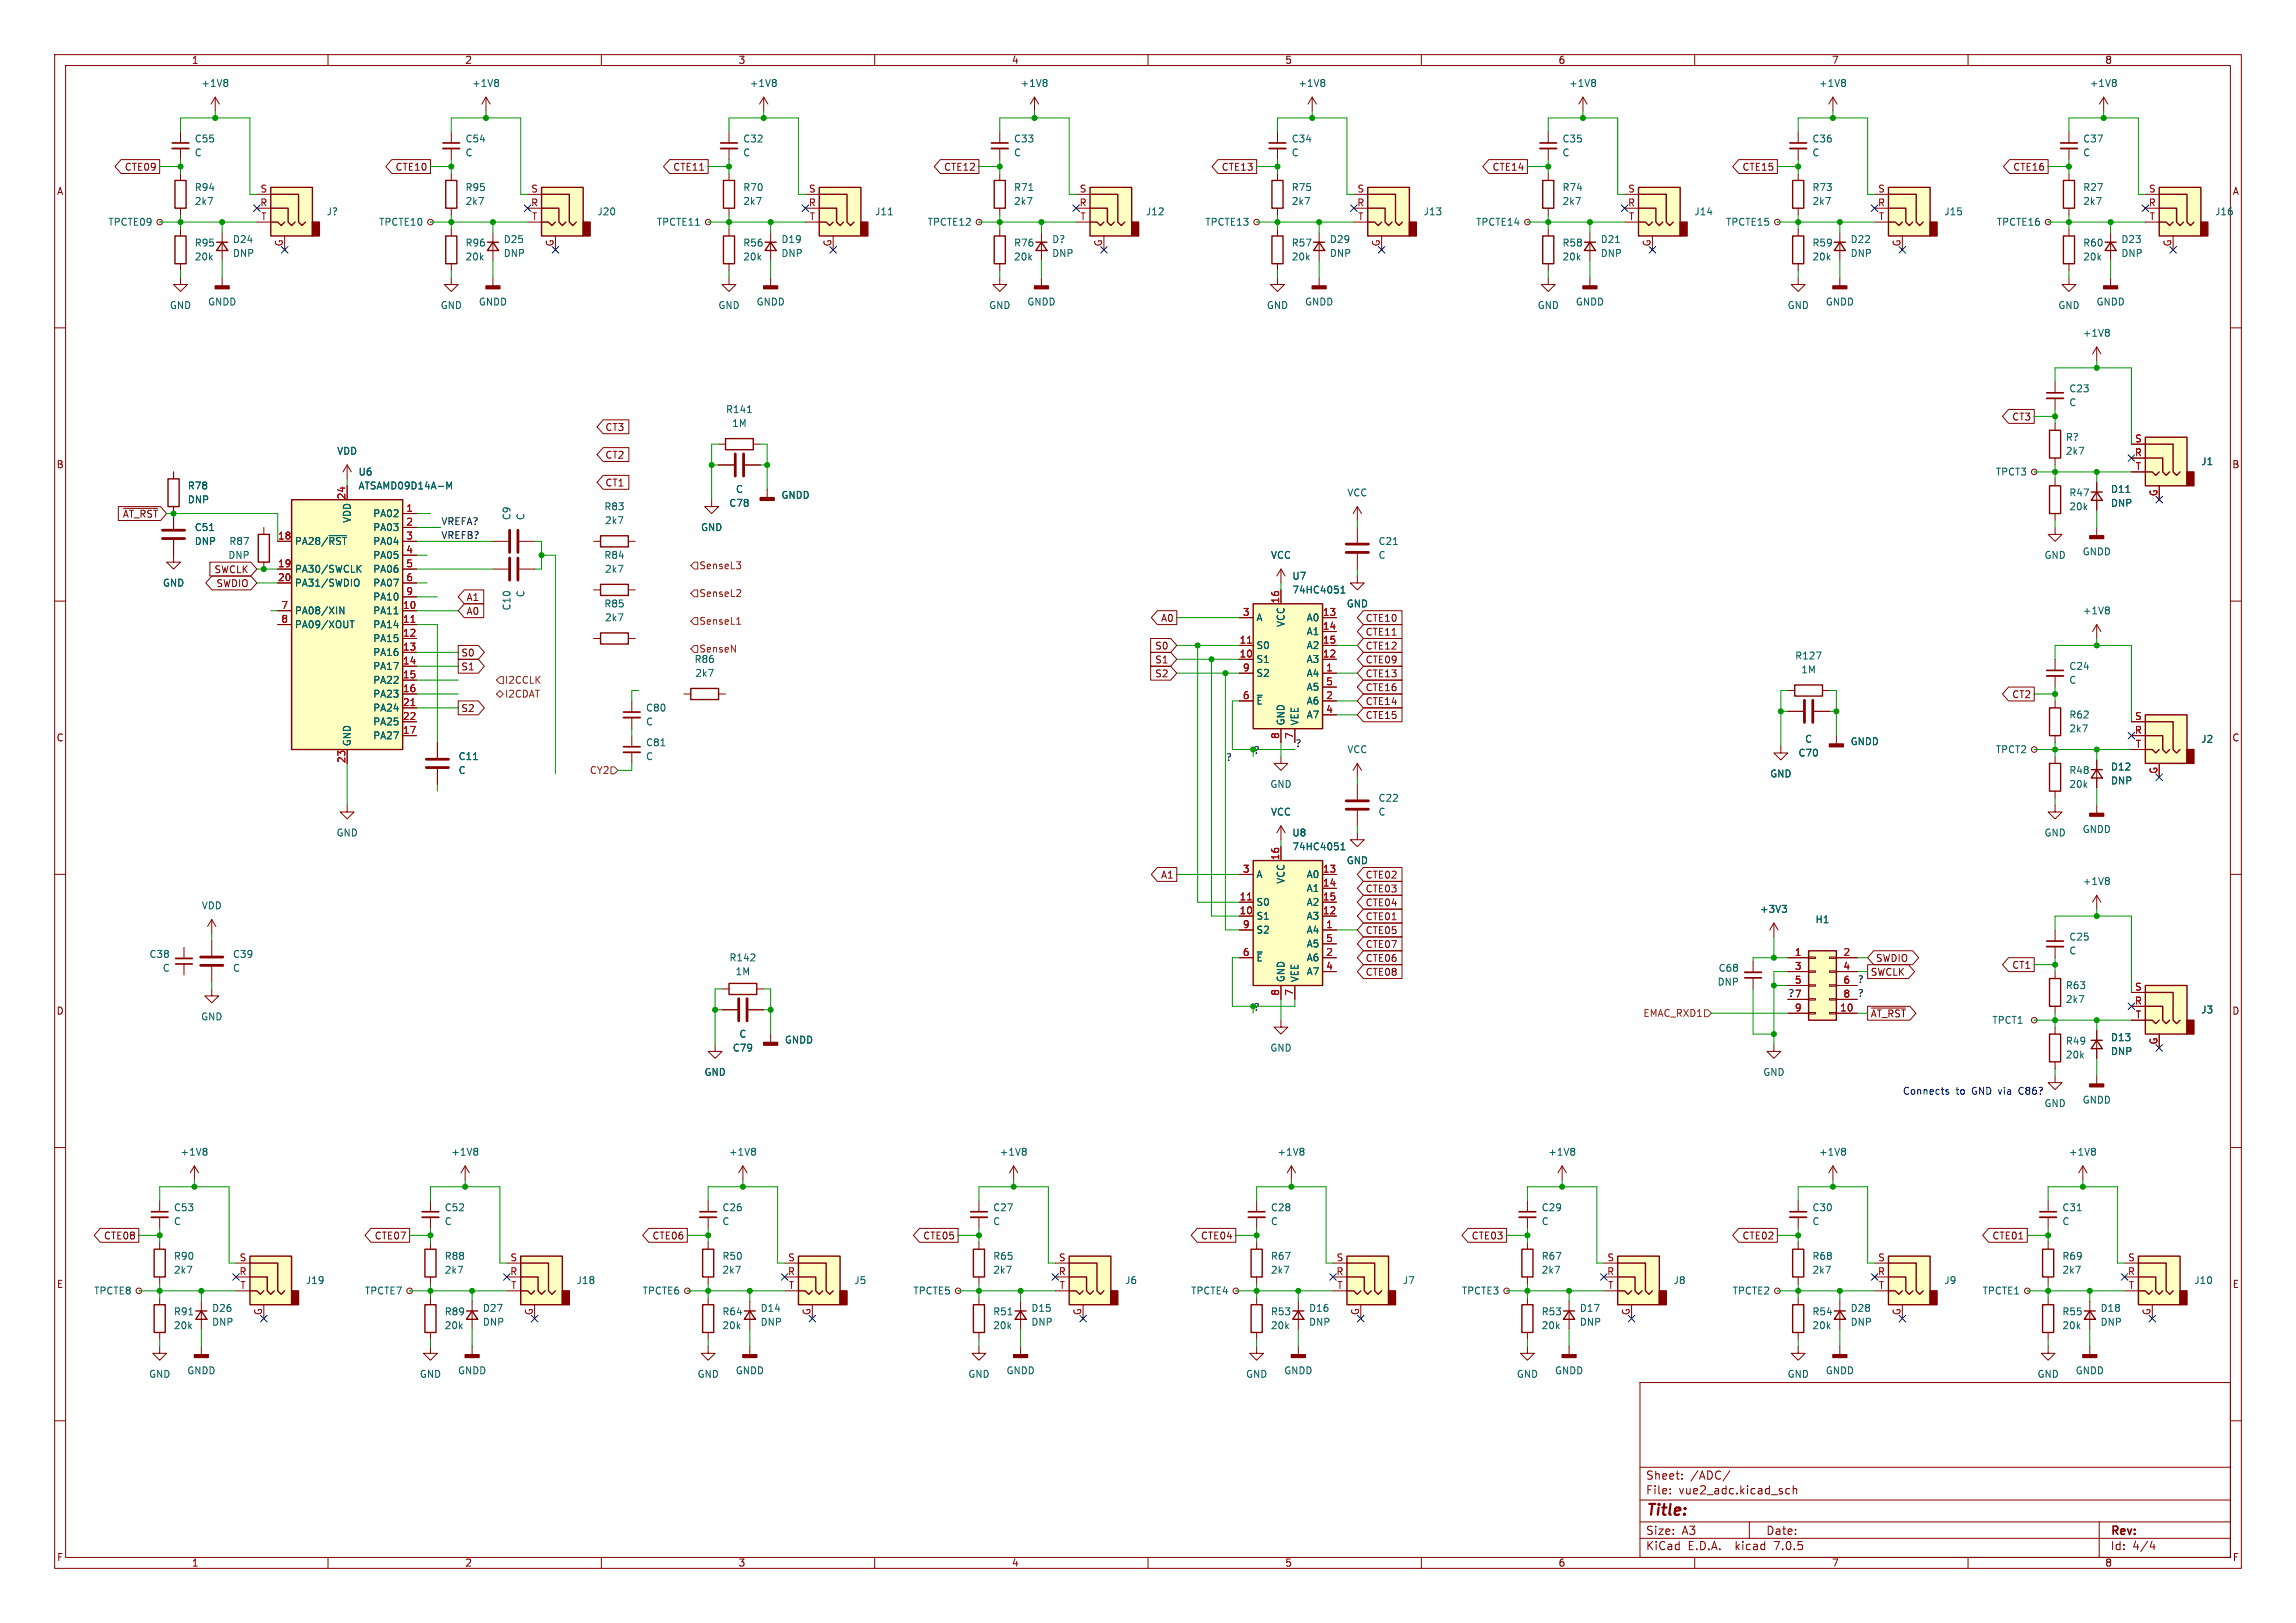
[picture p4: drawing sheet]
<svg xmlns="http://www.w3.org/2000/svg" width="420mm" height="297mm" viewBox="0 0 420 297" stroke-linecap="round" stroke-linejoin="round" font-family="sans-serif">
<defs><g id="words">
<text font-size="2.8" fill="#840000" x="301" y="277.8">Title:</text>
<g font-size="2.1" fill="#840000">
<text x="301" y="273.6">File:</text>
<text x="301" y="270.9">Sheet:</text>
<text x="307" y="273.6">vue2_adc.kicad_sch</text>
<text x="309.1" y="270.9">/ADC/</text>
<text x="301" y="281">Size:</text>
<text x="307.6" y="281">A3</text>
<text x="323" y="281">Date:</text>
<text x="386" y="281.2">Rev:</text>
<text x="301" y="283.8">KiCad</text>
<text x="308.6" y="283.8">E.D.A.</text>
<text x="317.4" y="283.8">kicad</text>
<text x="324.5" y="283.8">7.0.5</text>
<text x="386" y="283.8">Id:</text>
<text x="390" y="283.8">4/4</text>
</g>
<g font-size="1.8" fill="#840000">
<text x="35" y="11.8">1</text>
<text x="85" y="11.8">2</text>
<text x="135" y="11.8">3</text>
<text x="185" y="11.8">4</text>
<text x="235" y="11.8">5</text>
<text x="285" y="11.8">6</text>
<text x="335" y="11.8">7</text>
<text x="385" y="11.8">8</text>
<text x="10.4" y="35.8">A</text>
<text x="22.8" y="31.4">CTE09</text>
<text x="72.3" y="31.4">CTE10</text>
<text x="123.1" y="31.4">CTE11</text>
<text x="172.7" y="31.4">CTE12</text>
<text x="223.5" y="31.4">CTE13</text>
<text x="273" y="31.4">CTE14</text>
<text x="318.7" y="31.4">CTE15</text>
<text x="368.2" y="31.4">CTE16</text>
<text x="408.4" y="35.8">A</text>
<text x="368.1" y="77.1">CT3</text>
<text x="110.6" y="79">CT3</text>
<text x="10.3" y="85.8">B</text>
<text x="110.6" y="84.1">CT2</text>
<text x="110.6" y="89.2">CT1</text>
<text x="408.3" y="85.8">B</text>
<text x="39.2" y="105.1">SWCLK</text>
<text x="39.6" y="107.6">SWDIO</text>
<text x="85.2" y="112.7">A0</text>
<text x="85.2" y="110.1">A1</text>
<text x="212.4" y="113.9">A0</text>
<text x="249.7" y="113.9">CTE10</text>
<text x="211.3" y="119">S0</text>
<text x="249.7" y="116.5">CTE11</text>
<text x="249.7" y="119">CTE12</text>
<text x="84.3" y="120.3">S0</text>
<text x="84.3" y="122.8">S1</text>
<text x="211.3" y="124.1">S2</text>
<text x="211.3" y="121.6">S1</text>
<text x="249.7" y="121.6">CTE09</text>
<text x="249.7" y="124.1">CTE13</text>
<text x="84.3" y="130.5">S2</text>
<text x="249.7" y="131.7">CTE15</text>
<text x="249.7" y="129.2">CTE14</text>
<text x="249.7" y="126.6">CTE16</text>
<text x="368.1" y="127.9">CT2</text>
<text x="10.3" y="135.8">C</text>
<text x="408.3" y="135.8">C</text>
<text x="212.4" y="160.9">A1</text>
<text x="249.7" y="160.9">CTE02</text>
<text x="249.7" y="166">CTE04</text>
<text x="249.7" y="163.5">CTE03</text>
<text x="249.7" y="168.6">CTE01</text>
<text x="249.7" y="171.1">CTE05</text>
<text x="249.7" y="173.6">CTE07</text>
<text x="249.7" y="178.7">CTE08</text>
<text x="249.7" y="176.2">CTE06</text>
<text x="342.1" y="178.7">SWCLK</text>
<text x="343.1" y="176.2">SWDIO</text>
<text x="368.1" y="177.4">CT1</text>
<text x="10.3" y="185.8">D</text>
<text x="408.3" y="185.8">D</text>
<text x="342.1" y="186.3">~{AT_RST}</text>
<text x="19" y="227">CTE08</text>
<text x="68.5" y="227">CTE07</text>
<text x="119.3" y="227">CTE06</text>
<text x="168.9" y="227">CTE05</text>
<text x="219.7" y="227">CTE04</text>
<text x="269.2" y="227">CTE03</text>
<text x="318.7" y="227">CTE02</text>
<text x="364.4" y="227">CTE01</text>
<text x="10.4" y="235.8">E</text>
<text x="408.3" y="235.8">E</text>
<text x="10.4" y="285.8">F</text>
<text x="35" y="286.8">1</text>
<text x="85" y="286.8">2</text>
<text x="135" y="286.8">3</text>
<text x="185" y="286.8">4</text>
<text x="235" y="286.8">5</text>
<text x="285" y="286.8">6</text>
<text x="335" y="286.8">7</text>
<text x="385" y="286.8">8</text>
<text x="408.4" y="285.8">F</text>
</g>
<g font-size="1.8" fill="#006464">
<text x="36.8" y="16.1">+1V8</text>
<text x="86.3" y="16.1">+1V8</text>
<text x="137.1" y="16.1">+1V8</text>
<text x="186.6" y="16.1">+1V8</text>
<text x="237.4" y="16.1">+1V8</text>
<text x="287" y="16.1">+1V8</text>
<text x="332.7" y="16.1">+1V8</text>
<text x="382.2" y="16.1">+1V8</text>
<text x="35.6" y="26.2">C55</text>
<text x="35.6" y="28.8">C</text>
<text x="85.1" y="26.2">C54</text>
<text x="85.1" y="28.8">C</text>
<text x="135.9" y="26.2">C32</text>
<text x="135.9" y="28.8">C</text>
<text x="185.4" y="26.2">C33</text>
<text x="185.4" y="28.8">C</text>
<text x="236.2" y="26.2">C34</text>
<text x="236.2" y="28.8">C</text>
<text x="285.8" y="26.2">C35</text>
<text x="285.8" y="28.8">C</text>
<text x="331.5" y="26.2">C36</text>
<text x="331.5" y="28.8">C</text>
<text x="381" y="26.2">C37</text>
<text x="381" y="28.8">C</text>
<text x="35.6" y="35.1">R94</text>
<text x="85.1" y="35.1">R95</text>
<text x="135.9" y="35.1">R70</text>
<text x="185.4" y="35.1">R71</text>
<text x="236.2" y="35.1">R75</text>
<text x="285.8" y="35.1">R74</text>
<text x="331.5" y="35.1">R73</text>
<text x="381" y="35.1">R27</text>
<text x="19.8" y="41.5">TPCTE09</text>
<text x="35.6" y="37.7">2k7</text>
<text x="59.7" y="39.6">J?</text>
<text x="69.3" y="41.5">TPCTE10</text>
<text x="85.1" y="37.7">2k7</text>
<text x="109.2" y="39.6">J20</text>
<text x="120.1" y="41.5">TPCTE11</text>
<text x="135.9" y="37.7">2k7</text>
<text x="160" y="39.6">J11</text>
<text x="169.6" y="41.5">TPCTE12</text>
<text x="185.4" y="37.7">2k7</text>
<text x="209.6" y="39.6">J12</text>
<text x="220.4" y="41.5">TPCTE13</text>
<text x="236.2" y="37.7">2k7</text>
<text x="260.4" y="39.6">J13</text>
<text x="270" y="41.5">TPCTE14</text>
<text x="285.8" y="37.7">2k7</text>
<text x="309.9" y="39.6">J14</text>
<text x="315.7" y="41.5">TPCTE15</text>
<text x="331.5" y="37.7">2k7</text>
<text x="355.6" y="39.6">J15</text>
<text x="365.2" y="41.5">TPCTE16</text>
<text x="381" y="37.7">2k7</text>
<text x="405.1" y="39.6">J16</text>
<text x="35.6" y="45.3">R95</text>
<text x="35.6" y="47.8">20k</text>
<text x="42.6" y="44.6">D24</text>
<text x="42.6" y="47.2">DNP</text>
<text x="85.1" y="45.3">R96</text>
<text x="85.1" y="47.8">20k</text>
<text x="92.1" y="44.6">D25</text>
<text x="92.1" y="47.2">DNP</text>
<text x="135.9" y="45.3">R56</text>
<text x="135.9" y="47.8">20k</text>
<text x="142.9" y="44.6">D19</text>
<text x="142.9" y="47.2">DNP</text>
<text x="185.4" y="45.3">R76</text>
<text x="185.4" y="47.8">20k</text>
<text x="192.4" y="44.6">D?</text>
<text x="192.4" y="47.2">DNP</text>
<text x="236.2" y="45.3">R57</text>
<text x="236.2" y="47.8">20k</text>
<text x="243.2" y="44.6">D29</text>
<text x="243.2" y="47.2">DNP</text>
<text x="285.8" y="45.3">R58</text>
<text x="285.8" y="47.8">20k</text>
<text x="292.7" y="44.6">D21</text>
<text x="292.7" y="47.2">DNP</text>
<text x="331.5" y="45.3">R59</text>
<text x="331.5" y="47.8">20k</text>
<text x="338.5" y="44.6">D22</text>
<text x="338.5" y="47.2">DNP</text>
<text x="381" y="45.3">R60</text>
<text x="381" y="47.8">20k</text>
<text x="388" y="44.6">D23</text>
<text x="388" y="47.2">DNP</text>
<text x="31" y="56.7">GND</text>
<text x="38" y="56.1">GNDD</text>
<text x="80.6" y="56.7">GND</text>
<text x="87.5" y="56.1">GNDD</text>
<text x="131.4" y="56.7">GND</text>
<text x="138.3" y="56.1">GNDD</text>
<text x="180.9" y="56.7">GND</text>
<text x="187.9" y="56.1">GNDD</text>
<text x="231.7" y="56.7">GND</text>
<text x="238.7" y="56.1">GNDD</text>
<text x="281.2" y="56.7">GND</text>
<text x="288.2" y="56.1">GNDD</text>
<text x="326.9" y="56.7">GND</text>
<text x="333.9" y="56.1">GNDD</text>
<text x="376.5" y="56.7">GND</text>
<text x="383.4" y="56.1">GNDD</text>
<text x="380.9" y="61.8">+1V8</text>
<text x="378.5" y="72">C23</text>
<text x="132.7" y="75.8">R141</text>
<text x="378.5" y="74.5">C</text>
<text x="61.6" y="83.4">VDD</text>
<text x="133.9" y="78.3">1M</text>
<text x="377.8" y="80.8">R?</text>
<text x="377.8" y="83.4">2k7</text>
<text x="34.3" y="89.7">R78</text>
<text x="65.5" y="89.7">ATSAMD09D14A-M</text>
<text x="65.5" y="87.2">U6</text>
<text x="365" y="87.2">TPCT3</text>
<text x="402.6" y="85.3">J1</text>
<text x="34.3" y="92.3">DNP</text>
<text x="64.3" y="95.7" transform="rotate(-90 64.3 95.7)">VDD</text>
<text x="68.2" y="94.8">PA02</text>
<text x="93.5" y="95.2" transform="rotate(-90 93.5 95.2)">C9</text>
<text x="96.1" y="95.2" transform="rotate(-90 96.1 95.2)">C</text>
<text x="110.5" y="93.5">R83</text>
<text x="133.3" y="92.9">C78</text>
<text x="134.6" y="90.4">C</text>
<text x="142.9" y="91.4">GNDD</text>
<text x="246.4" y="91">VCC</text>
<text x="378.5" y="91">R47</text>
<text x="378.5" y="93.5">20k</text>
<text x="386.1" y="90.4">D11</text>
<text x="386.1" y="92.9">DNP</text>
<text x="35.6" y="97.3">C51</text>
<text x="35.6" y="99.9">DNP</text>
<text x="41.9" y="99.9">R87</text>
<text x="53.8" y="99.9">PA28/~{RST}</text>
<text x="68.2" y="97.3">PA03</text>
<text x="68.2" y="99.9">PA04</text>
<text x="110.6" y="96.1">2k7</text>
<text x="128.2" y="97.3">GND</text>
<text x="252.1" y="99.9">C21</text>
<text x="380.9" y="101.8">GNDD</text>
<text x="29.8" y="107.5">GND</text>
<text x="41.7" y="102.4">DNP</text>
<text x="53.8" y="105">PA30/SWCLK</text>
<text x="53.8" y="107.5">PA31/SWDIO</text>
<text x="68.2" y="102.4">PA05</text>
<text x="68.2" y="105">PA06</text>
<text x="68.2" y="107.5">PA07</text>
<text x="110.5" y="102.4">R84</text>
<text x="110.6" y="105">2k7</text>
<text x="232.4" y="102.4">VCC</text>
<text x="236.3" y="106.2">U7</text>
<text x="252.1" y="102.4">C</text>
<text x="373.9" y="102.4">GND</text>
<text x="53.8" y="112.6">PA08/XIN</text>
<text x="68.2" y="112.6">PA11</text>
<text x="68.2" y="110">PA10</text>
<text x="93.5" y="111.8" transform="rotate(-90 93.5 111.8)">C10</text>
<text x="96.1" y="109.4" transform="rotate(-90 96.1 109.4)">C</text>
<text x="110.5" y="111.3">R85</text>
<text x="110.6" y="113.9">2k7</text>
<text x="229.7" y="113.9">A</text>
<text x="236.3" y="108.8">74HC4051</text>
<text x="239" y="113.9">A0</text>
<text x="246.3" y="111.3">GND</text>
<text x="380.9" y="112.6">+1V8</text>
<text x="53.8" y="115.1">PA09/XOUT</text>
<text x="68.2" y="115.1">PA14</text>
<text x="68.2" y="117.7">PA15</text>
<text x="229.7" y="118.9">S0</text>
<text x="235.1" y="114.8" transform="rotate(-90 235.1 114.8)">VCC</text>
<text x="239" y="116.4">A1</text>
<text x="239" y="118.9">A2</text>
<text x="68.2" y="120.2">PA16</text>
<text x="68.2" y="122.7">PA17</text>
<text x="68.2" y="125.3">PA22</text>
<text x="127" y="121.5">R86</text>
<text x="127.1" y="124">2k7</text>
<text x="229.7" y="121.5">S1</text>
<text x="229.7" y="124">S2</text>
<text x="239" y="124">A4</text>
<text x="239" y="121.5">A3</text>
<text x="328.3" y="120.8">R127</text>
<text x="329.4" y="123.4">1M</text>
<text x="378.5" y="122.8">C24</text>
<text x="378.5" y="125.3">C</text>
<text x="68.2" y="127.8">PA23</text>
<text x="68.2" y="130.4">PA24</text>
<text x="118.1" y="130.4">C80</text>
<text x="229.7" y="129.1">~{E}</text>
<text x="239" y="129.1">A6</text>
<text x="239" y="131.6">A7</text>
<text x="239" y="126.6">A5</text>
<text x="378.5" y="131.6">R62</text>
<text x="64.3" y="136.7" transform="rotate(-90 64.3 136.7)">GND</text>
<text x="68.2" y="135.4">PA27</text>
<text x="68.2" y="132.9">PA25</text>
<text x="118.1" y="136.7">C81</text>
<text x="118.1" y="132.9">C</text>
<text x="235.1" y="132.8" transform="rotate(-90 235.1 132.8)">GND</text>
<text x="237.7" y="132.8" transform="rotate(-90 237.7 132.8)">VEE</text>
<text x="246.4" y="138">VCC</text>
<text x="330.1" y="136.1">C</text>
<text x="338.5" y="136.5">GNDD</text>
<text x="365" y="138">TPCT2</text>
<text x="378.5" y="134.2">2k7</text>
<text x="402.6" y="136.1">J2</text>
<text x="83.8" y="139.3">C11</text>
<text x="83.8" y="141.8">C</text>
<text x="118.1" y="139.3">C</text>
<text x="323.8" y="142.4">GND</text>
<text x="328.9" y="138.6">C70</text>
<text x="378.5" y="141.8">R48</text>
<text x="386.1" y="141.2">D12</text>
<text x="386.1" y="143.7">DNP</text>
<text x="232.3" y="144.3">GND</text>
<text x="232.4" y="149.4">VCC</text>
<text x="252.1" y="146.9">C22</text>
<text x="252.1" y="149.4">C</text>
<text x="378.5" y="144.3">20k</text>
<text x="61.5" y="153.2">GND</text>
<text x="236.3" y="155.8">74HC4051</text>
<text x="236.3" y="153.2">U8</text>
<text x="373.9" y="153.2">GND</text>
<text x="380.9" y="152.6">GNDD</text>
<text x="229.7" y="160.8">A</text>
<text x="235.1" y="161.7" transform="rotate(-90 235.1 161.7)">VCC</text>
<text x="239" y="160.8">A0</text>
<text x="246.3" y="158.3">GND</text>
<text x="36.9" y="166.6">VDD</text>
<text x="229.7" y="165.9">S0</text>
<text x="239" y="163.4">A1</text>
<text x="239" y="165.9">A2</text>
<text x="321.9" y="167.2">+3V3</text>
<text x="380.9" y="162.1">+1V8</text>
<text x="229.7" y="168.5">S1</text>
<text x="229.7" y="171">S2</text>
<text x="239" y="171">A4</text>
<text x="239" y="168.5">A3</text>
<text x="239" y="173.5">A5</text>
<text x="332" y="169.1">H1</text>
<text x="378.5" y="172.3">C25</text>
<text x="27.3" y="175.4">C38</text>
<text x="29.7" y="178">C</text>
<text x="42.6" y="175.5">C39</text>
<text x="42.6" y="178">C</text>
<text x="133.4" y="176.1">R142</text>
<text x="134.5" y="178.6">1M</text>
<text x="229.7" y="176.1">~{E}</text>
<text x="235.1" y="179.8" transform="rotate(-90 235.1 179.8)">GND</text>
<text x="237.7" y="179.8" transform="rotate(-90 237.7 179.8)">VEE</text>
<text x="239" y="176.1">A6</text>
<text x="239" y="178.6">A7</text>
<text x="314.3" y="178">C68</text>
<text x="378.5" y="174.8">C</text>
<text x="314.1" y="180.5">DNP</text>
<text x="377.8" y="181.2">R63</text>
<text x="377.8" y="183.7">2k7</text>
<text x="402.6" y="185.6">J3</text>
<text x="36.7" y="186.9">GND</text>
<text x="135.2" y="190.1">C</text>
<text x="143.5" y="191.1">GNDD</text>
<text x="364.4" y="187.5">TPCT1</text>
<text x="377.8" y="191.3">R49</text>
<text x="386.1" y="190.7">D13</text>
<text x="128.8" y="197">GND</text>
<text x="134" y="192.6">C79</text>
<text x="232.3" y="192.6">GND</text>
<text x="322.5" y="197">GND</text>
<text x="377.8" y="193.9">20k</text>
<text x="386.1" y="193.2">DNP</text>
<text x="373.9" y="202.8">GND</text>
<text x="380.9" y="202.1">GNDD</text>
<text x="33" y="211.6">+1V8</text>
<text x="82.5" y="211.6">+1V8</text>
<text x="133.3" y="211.6">+1V8</text>
<text x="182.8" y="211.6">+1V8</text>
<text x="233.6" y="211.6">+1V8</text>
<text x="283.1" y="211.6">+1V8</text>
<text x="332.7" y="211.6">+1V8</text>
<text x="378.4" y="211.6">+1V8</text>
<text x="31.8" y="221.8">C53</text>
<text x="81.3" y="221.8">C52</text>
<text x="132.1" y="221.8">C26</text>
<text x="181.6" y="221.8">C27</text>
<text x="232.4" y="221.8">C28</text>
<text x="281.9" y="221.8">C29</text>
<text x="331.5" y="221.8">C30</text>
<text x="377.2" y="221.8">C31</text>
<text x="31.8" y="224.4">C</text>
<text x="81.3" y="224.4">C</text>
<text x="132.1" y="224.4">C</text>
<text x="181.6" y="224.4">C</text>
<text x="232.4" y="224.4">C</text>
<text x="281.9" y="224.4">C</text>
<text x="331.5" y="224.4">C</text>
<text x="377.2" y="224.4">C</text>
<text x="31.8" y="230.7">R90</text>
<text x="31.8" y="233.2">2k7</text>
<text x="81.3" y="230.7">R88</text>
<text x="81.3" y="233.2">2k7</text>
<text x="132.1" y="230.7">R50</text>
<text x="132.1" y="233.2">2k7</text>
<text x="181.6" y="230.7">R65</text>
<text x="181.6" y="233.2">2k7</text>
<text x="232.4" y="230.7">R67</text>
<text x="232.4" y="233.2">2k7</text>
<text x="281.9" y="230.7">R67</text>
<text x="281.9" y="233.2">2k7</text>
<text x="331.5" y="230.7">R68</text>
<text x="331.5" y="233.2">2k7</text>
<text x="377.2" y="230.7">R69</text>
<text x="377.2" y="233.2">2k7</text>
<text x="17.2" y="237">TPCTE8</text>
<text x="55.9" y="235.1">J19</text>
<text x="66.7" y="237">TPCTE7</text>
<text x="105.4" y="235.1">J18</text>
<text x="117.5" y="237">TPCTE6</text>
<text x="156.2" y="235.1">J5</text>
<text x="167" y="237">TPCTE5</text>
<text x="205.7" y="235.1">J6</text>
<text x="217.8" y="237">TPCTE4</text>
<text x="256.5" y="235.1">J7</text>
<text x="267.4" y="237">TPCTE3</text>
<text x="306.1" y="235.1">J8</text>
<text x="316.9" y="237">TPCTE2</text>
<text x="355.6" y="235.1">J9</text>
<text x="362.6" y="237">TPCTE1</text>
<text x="401.3" y="235.1">J10</text>
<text x="31.8" y="240.9">R91</text>
<text x="31.8" y="243.4">20k</text>
<text x="38.7" y="240.2">D26</text>
<text x="38.7" y="242.8">DNP</text>
<text x="81.3" y="240.9">R89</text>
<text x="81.3" y="243.4">20k</text>
<text x="88.3" y="240.2">D27</text>
<text x="88.3" y="242.8">DNP</text>
<text x="132.1" y="240.9">R64</text>
<text x="132.1" y="243.4">20k</text>
<text x="139.1" y="240.2">D14</text>
<text x="139.1" y="242.8">DNP</text>
<text x="181.6" y="240.9">R51</text>
<text x="181.6" y="243.4">20k</text>
<text x="188.6" y="240.2">D15</text>
<text x="188.6" y="242.8">DNP</text>
<text x="232.4" y="240.9">R53</text>
<text x="232.4" y="243.4">20k</text>
<text x="239.4" y="240.2">D16</text>
<text x="239.4" y="242.8">DNP</text>
<text x="281.9" y="240.9">R53</text>
<text x="281.9" y="243.4">20k</text>
<text x="288.9" y="240.2">D17</text>
<text x="288.9" y="242.8">DNP</text>
<text x="331.5" y="240.9">R54</text>
<text x="331.5" y="243.4">20k</text>
<text x="338.5" y="240.2">D28</text>
<text x="338.5" y="242.8">DNP</text>
<text x="377.2" y="240.9">R55</text>
<text x="377.2" y="243.4">20k</text>
<text x="384.2" y="240.2">D18</text>
<text x="384.2" y="242.8">DNP</text>
<text x="34.2" y="251.7">GNDD</text>
<text x="83.7" y="251.7">GNDD</text>
<text x="134.5" y="251.7">GNDD</text>
<text x="184.1" y="251.7">GNDD</text>
<text x="234.9" y="251.7">GNDD</text>
<text x="284.4" y="251.7">GNDD</text>
<text x="333.9" y="251.7">GNDD</text>
<text x="379.6" y="251.7">GNDD</text>
<text x="27.2" y="252.3">GND</text>
<text x="76.7" y="252.3">GND</text>
<text x="127.5" y="252.3">GND</text>
<text x="177.1" y="252.3">GND</text>
<text x="227.9" y="252.3">GND</text>
<text x="277.4" y="252.3">GND</text>
<text x="326.9" y="252.3">GND</text>
<text x="372.7" y="252.3">GND</text>
</g>
<g font-size="1.8" fill="#a90000">
<text x="47.6" y="35.3">S</text>
<text x="97.1" y="35.3">S</text>
<text x="147.9" y="35.3">S</text>
<text x="197.5" y="35.3">S</text>
<text x="248.3" y="35.3">S</text>
<text x="297.8" y="35.3">S</text>
<text x="343.5" y="35.3">S</text>
<text x="393" y="35.3">S</text>
<text x="47.6" y="37.8">R</text>
<text x="47.7" y="40.4">T</text>
<text x="97.1" y="37.8">R</text>
<text x="97.2" y="40.4">T</text>
<text x="147.9" y="37.8">R</text>
<text x="148" y="40.4">T</text>
<text x="197.4" y="37.8">R</text>
<text x="197.6" y="40.4">T</text>
<text x="248.2" y="37.8">R</text>
<text x="248.4" y="40.4">T</text>
<text x="297.8" y="37.8">R</text>
<text x="297.9" y="40.4">T</text>
<text x="343.5" y="37.8">R</text>
<text x="343.6" y="40.4">T</text>
<text x="393" y="37.8">R</text>
<text x="393.2" y="40.4">T</text>
<text x="51.8" y="45.1" transform="rotate(-90 51.8 45.1)">G</text>
<text x="101.3" y="45.1" transform="rotate(-90 101.3 45.1)">G</text>
<text x="152.1" y="45.1" transform="rotate(-90 152.1 45.1)">G</text>
<text x="201.7" y="45.1" transform="rotate(-90 201.7 45.1)">G</text>
<text x="252.5" y="45.1" transform="rotate(-90 252.5 45.1)">G</text>
<text x="302" y="45.1" transform="rotate(-90 302 45.1)">G</text>
<text x="347.7" y="45.1" transform="rotate(-90 347.7 45.1)">G</text>
<text x="397.3" y="45.1" transform="rotate(-90 397.3 45.1)">G</text>
<text x="390.5" y="83.6">R</text>
<text x="390.5" y="81">S</text>
<text x="390.6" y="86.1">T</text>
<text x="63.2" y="91.4" transform="rotate(-90 63.2 91.4)">24</text>
<text x="74.3" y="93.7">1</text>
<text x="394.7" y="90.9" transform="rotate(-90 394.7 90.9)">G</text>
<text x="50.8" y="98.8">18</text>
<text x="74.3" y="96.3">2</text>
<text x="74.3" y="98.8">3</text>
<text x="74.3" y="101.3">4</text>
<text x="50.8" y="103.9">19</text>
<text x="50.8" y="106.4">20</text>
<text x="74.3" y="103.9">5</text>
<text x="74.3" y="106.4">6</text>
<text x="51.4" y="111.5">7</text>
<text x="73.7" y="111.5">10</text>
<text x="74.3" y="109">9</text>
<text x="227.3" y="112.8">3</text>
<text x="234.1" y="110.5" transform="rotate(-90 234.1 110.5)">16</text>
<text x="241.9" y="112.8">13</text>
<text x="51.4" y="114">8</text>
<text x="73.7" y="114">11</text>
<text x="73.7" y="116.6">12</text>
<text x="73.7" y="119.1">13</text>
<text x="226.7" y="117.9">11</text>
<text x="241.9" y="115.3">14</text>
<text x="241.9" y="117.9">15</text>
<text x="73.7" y="121.7">14</text>
<text x="73.7" y="124.2">15</text>
<text x="226.7" y="120.4">10</text>
<text x="227.3" y="122.9">9</text>
<text x="241.9" y="120.4">12</text>
<text x="242.5" y="122.9">1</text>
<text x="242.5" y="125.5">5</text>
<text x="73.7" y="126.7">16</text>
<text x="73.7" y="129.3">21</text>
<text x="73.7" y="131.8">22</text>
<text x="227.3" y="128">6</text>
<text x="242.5" y="128">2</text>
<text x="242.5" y="130.6">4</text>
<text x="390.5" y="131.8">S</text>
<text x="73.7" y="134.4">17</text>
<text x="234.1" y="135.3" transform="rotate(-90 234.1 135.3)">8</text>
<text x="236.6" y="135.3" transform="rotate(-90 236.6 135.3)">7</text>
<text x="390.5" y="134.4">R</text>
<text x="390.6" y="136.9">T</text>
<text x="63.2" y="139.7" transform="rotate(-90 63.2 139.7)">23</text>
<text x="394.7" y="141.7" transform="rotate(-90 394.7 141.7)">G</text>
<text x="227.3" y="159.8">3</text>
<text x="234.1" y="157.5" transform="rotate(-90 234.1 157.5)">16</text>
<text x="241.9" y="159.8">13</text>
<text x="226.7" y="167.4">10</text>
<text x="226.7" y="164.8">11</text>
<text x="241.9" y="167.4">12</text>
<text x="241.9" y="162.3">14</text>
<text x="241.9" y="164.8">15</text>
<text x="227.3" y="169.9">9</text>
<text x="242.5" y="169.9">1</text>
<text x="242.5" y="172.5">5</text>
<text x="227.3" y="175">6</text>
<text x="242.5" y="175">2</text>
<text x="242.5" y="177.5">4</text>
<text x="328.3" y="175">1</text>
<text x="328.3" y="177.5">3</text>
<text x="337.2" y="175">2</text>
<text x="337.2" y="177.5">4</text>
<text x="234.1" y="182.3" transform="rotate(-90 234.1 182.3)">8</text>
<text x="236.6" y="182.3" transform="rotate(-90 236.6 182.3)">7</text>
<text x="328.3" y="180.1">5</text>
<text x="328.3" y="185.2">9</text>
<text x="328.3" y="182.6">7</text>
<text x="336.5" y="185.2">10</text>
<text x="337.2" y="180.1">6</text>
<text x="337.2" y="182.6">8</text>
<text x="390.5" y="183.9">R</text>
<text x="390.5" y="181.4">S</text>
<text x="390.6" y="186.4">T</text>
<text x="394.7" y="191.2" transform="rotate(-90 394.7 191.2)">G</text>
<text x="43.8" y="233.4">R</text>
<text x="43.8" y="230.9">S</text>
<text x="93.3" y="233.4">R</text>
<text x="93.3" y="230.9">S</text>
<text x="144.1" y="233.4">R</text>
<text x="144.1" y="230.9">S</text>
<text x="193.6" y="233.4">R</text>
<text x="193.6" y="230.9">S</text>
<text x="244.4" y="233.4">R</text>
<text x="244.4" y="230.9">S</text>
<text x="293.9" y="233.4">R</text>
<text x="294" y="230.9">S</text>
<text x="343.5" y="233.4">R</text>
<text x="343.5" y="230.9">S</text>
<text x="389.2" y="233.4">R</text>
<text x="389.2" y="230.9">S</text>
<text x="43.9" y="236">T</text>
<text x="93.4" y="236">T</text>
<text x="144.2" y="236">T</text>
<text x="193.8" y="236">T</text>
<text x="244.6" y="236">T</text>
<text x="294.1" y="236">T</text>
<text x="343.6" y="236">T</text>
<text x="389.3" y="236">T</text>
<text x="48" y="240.7" transform="rotate(-90 48 240.7)">G</text>
<text x="97.5" y="240.7" transform="rotate(-90 97.5 240.7)">G</text>
<text x="148.3" y="240.7" transform="rotate(-90 148.3 240.7)">G</text>
<text x="197.9" y="240.7" transform="rotate(-90 197.9 240.7)">G</text>
<text x="248.7" y="240.7" transform="rotate(-90 248.7 240.7)">G</text>
<text x="298.2" y="240.7" transform="rotate(-90 298.2 240.7)">G</text>
<text x="347.7" y="240.7" transform="rotate(-90 347.7 240.7)">G</text>
<text x="393.4" y="240.7" transform="rotate(-90 393.4 240.7)">G</text>
</g>
<g font-size="1.8" fill="#009600">
<text x="22.5" y="94.9">~{AT_RST}</text>
<text x="229.2" y="138">?</text>
<text x="229.2" y="185.1">?</text>
</g>
<g font-size="1.8" fill="#0f0f0f">
<text x="80.6" y="98.7">VREFB?</text>
<text x="80.6" y="96.2">VREFA?</text>
<text x="236.9" y="136.8">?</text>
<text x="224.2" y="139.4">?</text>
<text x="339.7" y="180">?</text>
<text x="327" y="182.5">?7</text>
<text x="339.7" y="182.5">?</text>
</g>
<g font-size="1.8" fill="#725600">
<text x="127.8" y="104.3">SenseL3</text>
<text x="127.8" y="109.4">SenseL2</text>
<text x="127.8" y="119.6">SenseN</text>
<text x="127.8" y="114.5">SenseL1</text>
<text x="92.3" y="125.3">I2CCLK</text>
<text x="92.3" y="127.8">I2CDAT</text>
<text x="107.9" y="141.8">CY2</text>
<text x="300.6" y="186.2">EMAC_RXD1</text>
</g>
<g font-size="1.8" fill="#0000c2">
<text x="348" y="200.4">Connects</text>
<text x="357.7" y="200.4">to</text>
<text x="360.7" y="200.4">GND via</text>
<text x="369.5" y="200.4">C86?</text>
</g>
</g></defs>
<g fill="none" stroke="#840000" stroke-width=".18">
<path d="M10 10h400v277h-400zM12 12h396v273h-396zM39.4 17.8l-.8 1.3M39.4 17.8v2.5M39.4 17.8l.7 1.3M60 10v2M88.9 17.8l-.8 1.3M88.9 17.8v2.5M88.9 17.8l.8 1.3M110 10v2M139.7 17.8l-.8 1.3M139.7 17.8v2.5"/>
<path d="M139.7 17.8l.8 1.3M160 10v2M189.2 17.8l-.7 1.3M189.2 17.8v2.5M189.2 17.8l.8 1.3M210 10v2M240 17.8l-.7 1.3M240 17.8v2.5M240 17.8l.8 1.3M260 10v2M289.6 17.8l-.8 1.3M289.6 17.8v2.5"/>
<path d="M289.6 17.8l.7 1.3M310 10v2M335.3 17.8l-.8 1.3M335.3 17.8v2.5M335.3 17.8l.7 1.3M360 10v2M384.8 17.8l-.8 1.3M384.8 17.8v2.5M384.8 17.8l.8 1.3M22.1 29.2h7.1v2.6h-7.1l-1.1-1.3zM33 24.1v2.1M33 27.2v2"/>
<path d="M33 31.8v1.2M33 38.1v1.3M47 38.1h2.5M47 35.6h2.5M71.7 29.2h7v2.6h-7l-1.1-1.3zM82.5 24.1v2.1M82.5 27.2v2M82.5 31.8v1.2M82.5 38.1v1.3M96.5 38.1h2.6M96.5 35.6h2.6M122.5 29.2h7v2.6h-7l-1.1-1.3z"/>
<path d="M133.3 24.1v2.1M133.3 27.2v2M133.3 31.8v1.2M133.3 38.1v1.3M147.3 38.1h2.6M147.3 35.6h2.6M172 29.2h7.1v2.6h-7.1l-1.1-1.3zM182.9 24.1v2.1M182.9 27.2v2M182.9 31.8v1.2M182.9 38.1v1.3M196.8 38.1h2.6"/>
<path d="M196.8 35.6h2.6M222.8 29.2h7.1v2.6h-7.1l-1.1-1.3zM233.7 24.1v2.1M233.7 27.2v2M233.7 31.8v1.2M233.7 38.1v1.3M247.6 38.1h2.6M247.6 35.6h2.6M272.3 29.2h7.1v2.6h-7.1l-1.1-1.3zM283.2 24.1v2.1M283.2 27.2v2M283.2 31.8v1.2"/>
<path d="M283.2 38.1v1.3M297.2 38.1h2.5M297.2 35.6h2.5M318.1 29.2h7v2.6h-7l-1.2-1.3zM328.9 24.1v2.1M328.9 27.2v2M328.9 31.8v1.2M328.9 38.1v1.3M342.9 38.1h2.5M342.9 35.6h2.5M367.6 29.2h7v2.6h-7l-1.1-1.3zM378.5 24.1v2.1"/>
<path d="M378.5 27.2v2M378.5 31.8v1.2M378.5 38.1v1.3M392.4 38.1h2.6M392.4 35.6h2.6M10 60h2M29.2 40.6h.1M33 50.8v1.3h1.3l-1.3 1.2-1.3-1.2h1.3M33 41.9v1.3M33 48.3v1.2M40.6 42.5v5.1M40.6 50.8v1.5"/>
<path d="M47 40.6h2.5M52.1 43.2v2.5M78.7 40.6h.1M82.5 50.8v1.3h1.3l-1.3 1.2-1.2-1.2h1.2M82.5 41.9v1.3M82.5 48.3v1.2M90.2 42.5v5.1M90.2 50.8v1.5M96.5 40.6h2.6M101.6 43.2v2.5M129.5 40.6h.1M133.3 50.8v1.3h1.3l-1.3 1.2-1.2-1.2h1.2"/>
<path d="M133.3 41.9v1.3M133.3 48.3v1.2M141 42.5v5.1M141 50.8v1.5M147.3 40.6h2.6M152.4 43.2v2.5M179.1 40.6h.1M182.9 50.8v1.3h1.2l-1.2 1.2-1.3-1.2h1.3M182.9 41.9v1.3M182.9 48.3v1.2M190.5 42.5v5.1M190.5 50.8v1.5"/>
<path d="M196.8 40.6h2.6M201.9 43.2v2.5M229.9 40.6h.1M233.7 50.8v1.3h1.2l-1.2 1.2-1.3-1.2h1.3M233.7 41.9v1.3M233.7 48.3v1.2M241.3 42.5v5.1M241.3 50.8v1.5M247.6 40.6h2.6M252.7 43.2v2.5M279.4 40.6h.1M283.2 50.8v1.3h1.3l-1.3 1.2-1.3-1.2h1.3"/>
<path d="M283.2 41.9v1.3M283.2 48.3v1.2M290.8 42.5v5.1M290.8 50.8v1.5M297.2 40.6h2.5M302.3 43.2v2.5M325.1 40.6h.1M328.9 50.8v1.3h1.3l-1.3 1.2-1.2-1.2h1.2M328.9 41.9v1.3M328.9 48.3v1.2M336.5 42.5v5.1M336.5 50.8v1.5"/>
<path d="M342.9 40.6h2.5M348 43.2v2.5M374.6 40.6h.1M378.5 50.8v1.3h1.2l-1.2 1.2-1.3-1.2h1.3M378.5 41.9v1.3M378.5 48.3v1.2M386.1 42.5v5.1M386.1 50.8v1.5M392.4 40.6h2.6M397.5 43.2v2.5M408 60h2M110.3 76.8h4.7v2.6h-4.7l-1.1-1.3z"/>
<path d="M367.4 74.9h4.7v2.6h-4.7l-1.1-1.3zM375.9 69.9v2M375.9 72.9v2M375.9 77.5v1.2M383.5 63.5v2.5M383.5 63.5l-.7 1.3M383.5 63.5l.8 1.3M21.6 92.7h7.8l1.1 1.3-1.1 1.3h-7.8zM22.6 93h6.2M31.7 98.8v4.1h1.3l-1.3 1.2-1.2-1.2h1.2M31.7 86.4v1.2M31.7 92.7v4.1"/>
<path d="M48.3 96.5v1.3M50.8 99.1h2.5M63.5 85.1v2.5M63.5 88.9v2.5M63.5 85.1l-.8 1.3M63.5 85.1l.8 1.3M73.7 99.1h2.5M73.7 94h2.5M73.7 96.5h2.5M90.2 99.1h2.8M95 99.1h2.8M108.6 99.1h1.3"/>
<path d="M110.3 81.9h4.7v2.6h-4.7l-1.1-1.3zM110.3 87h4.7v2.5h-4.7l-1.1-1.2zM114.9 99.1h1.3M130.2 91.4v1.3h1.2l-1.2 1.3-1.3-1.3h1.3M131.4 85.1h2.8M131.4 81.3h1.3M136.3 85.1h2.8M137.8 81.3h1.3M140.3 89.5v1.6M248.3 92.7v2.6M248.3 96.5v2.8M248.3 92.7l-.8 1.3"/>
<path d="M248.3 92.7l.7 1.3M372.1 86.4h.1M375.9 96.5v1.3h1.3l-1.3 1.3-1.3-1.3h1.3M375.9 83.8v1.3M375.9 87.6v1.3M375.9 94v1.3M383.5 88.3v5M383.5 96.5v1.5M389.9 81.3h2.5M389.9 83.8h2.5M389.9 86.4h2.5M395 88.9v2.5"/>
<path d="M10 110h2M38.4 102.9h7.5l1.1 1.2-1.1 1.3h-7.5zM38.8 105.4h7.1l1.1 1.3-1.1 1.3h-7.1l-1.2-1.3zM48.3 102.9v1.2M50.8 111.8h2.5M50.8 114.3h2.5M50.8 104.1h2.5M50.8 106.7h2.5M73.7 116.8h2.5M73.7 111.8h2.5M73.7 114.3h2.5M73.7 119.4h2.5"/>
<path d="M73.7 104.1h2.5M73.7 106.7h2.5M73.7 101.6h2.5M73.7 109.2h2.5M83.8 118.1h3.7l1.1 1.3-1.1 1.3h-3.7zM84.9 110.5h3.6v2.5h-3.6l-1.1-1.2zM84.9 107.9h3.6v2.6h-3.6l-1.1-1.3zM90.2 104.1h2.8M95 104.1h2.8M108.6 108h1.3M108.6 116.8h1.3M114.9 108h1.3"/>
<path d="M114.9 116.8h1.3M210.5 116.8h3.7l1.1 1.3-1.1 1.3h-3.7zM210.5 119.4h3.7l1.1 1.3-1.1 1.2h-3.7zM211.7 111.8h3.6v2.5h-3.6l-1.1-1.3zM226.7 118.1h2.5M226.7 113h2.5M234.3 104.1l-.7 1.3M234.3 104.1v2.6M234.3 108v2.5M234.3 104.1l.8 1.3M241.9 118.1h2.6M241.9 113h2.6"/>
<path d="M241.9 115.6h2.6M248.3 105.4v1.3h1.3l-1.3 1.3-1.3-1.3h1.3M248.3 101.3v2.8M249.4 111.8h7.1v2.5h-7.1l-1.1-1.3zM249.4 119.4h7.1v2.5h-7.1l-1.1-1.2zM249.4 114.3h7.1v2.5h-7.1l-1.1-1.2zM249.4 116.8h7.1v2.6h-7.1l-1.1-1.3zM383.5 114.3v2.5M383.5 114.3l-.7 1.3M383.5 114.3l.8 1.3M408 110h2M63.5 137.2v2.5"/>
<path d="M73.7 127h2.5M73.7 121.9h2.5M73.7 124.5h2.5M73.7 134.6h2.5M73.7 129.5h2.5M73.7 132.1h2.5M80 135.9v2.8M83.8 128.3h3.7l1.1 1.2-1.1 1.3h-3.7zM83.8 120.6h3.7l1.1 1.3-1.1 1.3h-3.7zM115.6 128.3v2M115.6 131.3v2.1M115.6 134.6v2.1"/>
<path d="M115.6 137.7v2M125.1 127h1.3M131.4 127h1.3M210.5 121.9h3.7l1.1 1.3-1.1 1.3h-3.7zM226.7 123.2h2.5M226.7 120.7h2.5M226.7 128.3h2.5M234.3 138.4v1.3h1.3l-1.3 1.3-1.3-1.3h1.3M234.3 133.4v2.5M236.9 133.4v2.5M241.9 123.2h2.6M241.9 120.7h2.6"/>
<path d="M241.9 128.3h2.6M241.9 130.8h2.6M241.9 125.7h2.6M248.3 139.7v2.5M248.3 139.7l-.8 1.3M248.3 139.7l.7 1.3M249.4 129.5h7.1v2.6h-7.1l-1.1-1.3zM249.4 127h7.1v2.5h-7.1l-1.1-1.2zM249.4 124.5h7.1v2.5h-7.1l-1.1-1.3zM249.4 121.9h7.1v2.6h-7.1l-1.1-1.3zM325.8 136.5v1.3h1.2l-1.2 1.3-1.3-1.3h1.3M327 130.2h2.8"/>
<path d="M327 126.4h1.3M331.9 130.2h2.7M333.4 126.4h1.2M335.9 134.6v1.5M367.4 125.7h4.7v2.6h-4.7l-1.1-1.3zM372.1 137.2h.1M375.9 120.7v2M375.9 123.7v2M375.9 128.3v1.2M375.9 134.6v1.3M375.9 138.4v1.3M383.5 139.1v5"/>
<path d="M389.9 134.6h2.5M389.9 132.1h2.5M389.9 137.2h2.5M395 139.7v2.5M10 160h2M63.5 147.3v1.3h1.3l-1.3 1.3-1.3-1.3h1.3M80 140.7v2.8M211.7 158.7h3.6v2.6h-3.6l-1.1-1.3zM234.3 151.1v2.6M234.3 154.9v2.6M234.3 151.1l-.7 1.3M234.3 151.1l.8 1.3"/>
<path d="M248.3 152.4v1.3h1.3l-1.3 1.2-1.3-1.2h1.3M248.3 143.5v2.8M248.3 148.3v2.8M249.4 158.7h7.1v2.6h-7.1l-1.1-1.3zM375.9 147.3v1.3h1.3l-1.3 1.3-1.3-1.3h1.3M375.9 144.8v1.3M383.5 147.3v1.5M408 160h2M33.7 173.4v2M33.7 176.4v2M38.7 168.3l-.7 1.2M38.7 168.3v2.5"/>
<path d="M38.7 172.1v2.8M38.7 176.9v2.8M38.7 168.3l.8 1.2M226.7 160h2.5M226.7 175.3h2.5M226.7 170.2h2.5M226.7 167.6h2.5M226.7 165.1h2.5M241.9 160h2.6M241.9 175.3h2.6M241.9 177.8h2.6M241.9 170.2h2.6"/>
<path d="M241.9 167.6h2.6M241.9 165.1h2.6M241.9 162.6h2.6M241.9 172.7h2.6M249.4 163.8h7.1v2.6h-7.1l-1.1-1.3zM249.4 176.5h7.1v2.6h-7.1l-1.1-1.3zM249.4 166.4h7.1v2.5h-7.1l-1.1-1.3zM249.4 161.3h7.1v2.5h-7.1l-1.1-1.2zM249.4 174h7.1v2.5h-7.1l-1.1-1.2zM249.4 168.9h7.1v2.6h-7.1l-1.1-1.3zM249.4 171.4h7.1v2.6h-7.1l-1.1-1.3zM320.7 175.9v2"/>
<path d="M320.7 178.9v2.1M324.5 168.9l-.8 1.3M324.5 168.9v2.6M324.5 168.9l.7 1.3M327 175.3h3.8M327 177.8h3.8M330.8 177.7h1.3v.2h-1.3zM330.8 175.1h1.3v.3h-1.3zM334.6 177.7h1.3v.2h-1.3zM334.6 175.1h1.3v.3h-1.3zM335.9 175.3h3.8M335.9 177.8h3.8"/>
<path d="M341.6 176.5h7.5l1.1 1.3-1.1 1.3h-7.5zM342.7 174h7.2l1.1 1.3-1.1 1.2h-7.2l-1.1-1.2zM367.4 175.3h4.7v2.5h-4.7l-1.1-1.3zM375.9 170.2v2M375.9 173.2v2.1M375.9 177.8v1.3M383.5 163.8v2.6M383.5 163.8l-.7 1.3M383.5 163.8l.8 1.3M38.7 181v1.2h1.3l-1.3 1.3-1.2-1.3h1.2M130.8 191.1v1.3h1.3l-1.3 1.3-1.3-1.3h1.3M132.1 181h1.2"/>
<path d="M132.1 184.8h2.8M136.9 184.8h2.8M138.4 181h1.3M141 189.2v1.6M234.3 186.7v1.3h1.3l-1.3 1.2-1.3-1.2h1.3M234.3 180.3v2.6M236.9 180.3v2.6M324.5 191.1v1.3h1.3l-1.3 1.3-1.3-1.3h1.3M327 185.4h3.8M327 180.3h3.8M327 182.9h3.8M330.8 185.3h1.3v.2h-1.3z"/>
<path d="M330.8 182.8h1.3v.2h-1.3zM330.8 180.2h1.3v.3h-1.3zM334.6 185.3h1.3v.2h-1.3zM334.6 182.8h1.3v.2h-1.3zM334.6 180.2h1.3v.3h-1.3zM335.9 185.4h3.8M335.9 180.3h3.8M335.9 182.9h3.8M341.6 184.1h7.8l1.1 1.3-1.1 1.3h-7.8zM342.3 184.5h6.3M372.1 186.7h.1M375.9 196.9v1.2h1.3l-1.3 1.3-1.3-1.3h1.3"/>
<path d="M375.9 184.2v1.2M375.9 188v1.2M375.9 194.3v1.3M383.5 188.6v5.1M383.5 196.9v1.5M389.9 184.2h2.5M389.9 181.6h2.5M389.9 186.7h2.5M395 189.2v2.6M10 210h2M29.2 219.7v2M35.6 213.4l-.8 1.2"/>
<path d="M35.6 213.4v2.5M35.6 213.4l.7 1.2M78.7 219.7v2M85.1 213.4l-.8 1.2M85.1 213.4v2.5M85.1 213.4l.8 1.2M129.5 219.7v2M135.9 213.4l-.8 1.2M135.9 213.4v2.5M135.9 213.4l.8 1.2M179.1 219.7v2M185.4 213.4l-.7 1.2"/>
<path d="M185.4 213.4v2.5M185.4 213.4l.8 1.2M229.9 219.7v2M236.2 213.4l-.7 1.2M236.2 213.4v2.5M236.2 213.4l.8 1.2M279.4 219.7v2M285.7 213.4l-.7 1.2M285.7 213.4v2.5M285.7 213.4l.8 1.2M328.9 219.7v2M335.3 213.4v2.5"/>
<path d="M335.3 213.4l-.8 1.2M335.3 213.4l.7 1.2M374.6 219.7v2M381 213.4l-.8 1.2M381 213.4v2.5M381 213.4l.8 1.2M408 210h2M18.3 224.8h7.1v2.5h-7.1l-1.1-1.2zM25.4 236.2h.1M29.2 222.8v2M29.2 227.3v1.3M29.2 233.7v1.2"/>
<path d="M29.2 237.5v1.3M36.8 238.1v5.1M43.2 233.7h2.5M43.2 231.1h2.5M43.2 236.2h2.5M48.3 238.8v2.5M67.9 224.8h7v2.5h-7l-1.1-1.2zM74.9 236.2h.1M78.7 222.8v2M78.7 227.3v1.3M78.7 233.7v1.2M78.7 237.5v1.3"/>
<path d="M86.4 238.1v5.1M92.7 233.7h2.5M92.7 231.1h2.5M92.7 236.2h2.5M97.8 238.8v2.5M118.7 224.8h7v2.5h-7l-1.1-1.2zM125.7 236.2h.1M129.5 222.8v2M129.5 227.3v1.3M129.5 233.7v1.2M129.5 237.5v1.3M137.2 238.1v5.1"/>
<path d="M143.5 233.7h2.5M143.5 231.1h2.5M143.5 236.2h2.5M148.6 238.8v2.5M168.2 224.8h7.1v2.5h-7.1l-1.1-1.2zM175.3 236.2h.1M179.1 222.8v2M179.1 227.3v1.3M179.1 233.7v1.2M179.1 237.5v1.3M186.7 238.1v5.1M193 233.7h2.6"/>
<path d="M193 231.1h2.6M193 236.2h2.6M198.1 238.8v2.5M219 224.8h7.1v2.5h-7.1l-1.1-1.2zM226.1 236.2h.1M229.9 222.8v2M229.9 227.3v1.3M229.9 233.7v1.2M229.9 237.5v1.3M237.5 238.1v5.1M243.8 233.7h2.6M243.8 231.1h2.6"/>
<path d="M243.8 236.2h2.6M248.9 238.8v2.5M268.5 224.8h7.1v2.5h-7.1l-1.1-1.2zM275.6 236.2h.1M279.4 222.8v2M279.4 227.3v1.3M279.4 233.7v1.2M279.4 237.5v1.3M287 238.1v5.1M293.4 233.7h2.5M293.4 231.1h2.5M293.4 236.2h2.5"/>
<path d="M298.4 238.8v2.5M318.1 224.8h7v2.5h-7l-1.2-1.2zM325.1 236.2h.1M328.9 222.8v2M328.9 227.3v1.3M328.9 233.7v1.2M328.9 237.5v1.3M336.5 238.1v5.1M342.9 233.7h2.5M342.9 231.1h2.5M342.9 236.2h2.5M348 238.8v2.5"/>
<path d="M363.8 224.8h7v2.5h-7l-1.1-1.2zM370.8 236.2h.1M374.6 222.8v2M374.6 227.3v1.3M374.6 233.7v1.2M374.6 237.5v1.3M382.3 238.1v5.1M388.6 233.7h2.6M388.6 231.1h2.6M388.6 236.2h2.6M393.7 238.8v2.5M10 260h2"/>
<path d="M29.2 246.4v1.2h1.3l-1.3 1.3-1.3-1.3h1.3M29.2 243.8v1.3M36.8 246.4v1.5M78.7 246.4v1.2h1.3l-1.3 1.3-1.2-1.3h1.2M78.7 243.8v1.3M86.4 246.4v1.5M129.5 246.4v1.2h1.3l-1.3 1.3-1.2-1.3h1.2M129.5 243.8v1.3M137.2 246.4v1.5M179.1 246.4v1.2h1.2l-1.2 1.3-1.3-1.3h1.3M179.1 243.8v1.3M186.7 246.4v1.5"/>
<path d="M229.9 246.4v1.2h1.2l-1.2 1.3-1.3-1.3h1.3M229.9 243.8v1.3M237.5 246.4v1.5M279.4 246.4v1.2h1.3l-1.3 1.3-1.3-1.3h1.3M279.4 243.8v1.3M287 246.4v1.5M300 253h108v32h-108zM328.9 246.4v1.2h1.3l-1.3 1.3-1.2-1.3h1.2M328.9 243.8v1.3M336.5 246.4v1.5M374.6 246.4v1.2h1.3l-1.3 1.3-1.2-1.3h1.2M374.6 243.8v1.3"/>
<path d="M382.3 246.4v1.5M408 260h2M300 278.5h108M300 274.5h108M300 268.5h108M305.5 273.2v.2M305.5 272.5v.1M307.7 270.5v.2M307.7 269.8v.1M316.4 269.1l-1.2 1.9M320 278.5v3M327.4 272.5l-.5-.1-.2 .3v.4l.1 .2h.6"/>
<path d="M328 272.5l.2-.1 .4 .1 .1 .9M328 271.9v1.5M384 278.5v6.5M60 285v2M110 285v2M160 285v2M210 285v2M260 285v2M300 281.5h108M310 285v2M360 285v2M393.7 282l-.4 1.1h.9"/>
<path d="M394 282.6v1"/>
<circle cx="29.2" cy="40.6" r=".51"/>
<circle cx="78.7" cy="40.6" r=".51"/>
<circle cx="129.5" cy="40.6" r=".51"/>
<circle cx="179.1" cy="40.6" r=".51"/>
<circle cx="229.9" cy="40.6" r=".51"/>
<circle cx="279.4" cy="40.6" r=".51"/>
<circle cx="325.1" cy="40.6" r=".51"/>
<circle cx="374.6" cy="40.6" r=".51"/>
<circle cx="372.1" cy="86.4" r=".51"/>
<circle cx="372.1" cy="137.2" r=".51"/>
<circle cx="372.1" cy="186.7" r=".51"/>
<circle cx="25.4" cy="236.2" r=".51"/>
<circle cx="74.9" cy="236.2" r=".51"/>
<circle cx="125.7" cy="236.2" r=".51"/>
<circle cx="175.3" cy="236.2" r=".51"/>
<circle cx="226.1" cy="236.2" r=".51"/>
<circle cx="275.6" cy="236.2" r=".51"/>
<circle cx="325.1" cy="236.2" r=".51"/>
<circle cx="370.8" cy="236.2" r=".51"/>
</g>
<g fill="none" stroke="#006464" stroke-width=".18">
<path d="M41.4 14.5l.3 .3-.3 .3 .2 .1 .1 .4-.3 .2M91 14.5l.2 .3-.2 .3 .1 .1 .1 .4-.2 .2M141.8 14.5l.2 .3-.2 .3 .1 .1 .1 .4-.2 .2M191.3 14.5l.2 .3-.2 .3 .2 .1v.4l-.2 .2M242.1 14.5l.2 .3-.2 .3 .2 .1v.4l-.2 .2M291.6 14.5l.3 .3-.3 .3 .3 .2v.3l-.3 .2M337.3 14.5l.3 .3-.3 .3 .3 .2v.3l-.3 .2M386.9 14.5l.2 .3-.2 .3 .2 .2v.3l-.2 .2M162.5 39.3h.7M136.7 75.5h.8M385.6 60.3l.2 .2-.2 .3 .2 .3v.2l-.2 .2M60.2 98h3.2"/>
<path d="M81.7 88.2l.5 .9 .4-.9v1.3M62.9 111.1v1.2l-.7-1.2v1.2M64 113.6h.8M64.4 113.6v1.3M65.1 106a.43 .43 0 0 1 .6 .4v.4a.43 .43 0 0 1-.6 .5M65.5 104l.5 .7M66 103.4l-.7 .8M245.3 108.5h.7M245.3 107.6l.4-.3v1.2M385.6 111.1l.2 .2-.2 .3 .2 .3v.2l-.2 .2M245.3 154.6l.4-.4v1.3M245.3 155.5h.7"/>
<path d="M326 165.7h.8l-.4 .5M326.5 166.2l.3 .2v.3l-.3 .2M385.6 160.6l.2 .2-.2 .3 .2 .3v.2l-.2 .3M37.6 210.1l.3 .3-.3 .3 .3 .2v.3l-.3 .2M87.1 210.1l.3 .3-.3 .3 .3 .2v.3l-.3 .2M137.9 210.1l.3 .3-.3 .3 .3 .2v.3l-.3 .2M187.5 210.1l.2 .3-.2 .3 .2 .2v.3l-.2 .2M238.3 210.1l.2 .3-.2 .3 .2 .2v.3l-.2 .2M287.8 210.1l.2 .3-.2 .3 .2 .2v.3l-.2 .2M337.3 210.1l.3 .3-.3 .3 .3 .2v.3l-.3 .2M383.1 210.1l.2 .3-.2 .3 .2 .2v.3l-.2 .2"/>
</g>
<g fill="none" stroke="#840000" stroke-width=".25">
<path d="M32 33h2v5.1h-2zM49.5 34.3h7.6v8.9h-7.6zM49.5 38.1h3.2v2.5l.6 .7 .7-.7M49.5 35.6h5.1v5l.6 .7 .7-.7M81.5 33h2.1v5.1h-2.1zM99.1 34.3h7.6v8.9h-7.6zM99.1 38.1h3.1v2.5l.7 .7 .6-.7M99.1 35.6h5v5l.7 .7 .6-.7M132.3 33h2.1v5.1h-2.1zM149.9 34.3h7.6v8.9h-7.6zM149.9 38.1h3.1v2.5l.7 .7 .6-.7M149.9 35.6h5v5l.7 .7 .6-.7"/>
<path d="M181.9 33h2v5.1h-2zM199.4 34.3h7.6v8.9h-7.6zM199.4 38.1h3.2v2.5l.6 .7 .6-.7M199.4 35.6h5.1v5l.6 .7 .6-.7M232.7 33h2v5.1h-2zM250.2 34.3h7.6v8.9h-7.6zM250.2 38.1h3.2v2.5l.6 .7 .6-.7M250.2 35.6h5.1v5l.6 .7 .6-.7M282.2 33h2v5.1h-2zM299.7 34.3h7.6v8.9h-7.6zM299.7 38.1h3.2v2.5l.6 .7 .7-.7M299.7 35.6h5.1v5l.6 .7 .7-.7"/>
<path d="M327.9 33h2v5.1h-2zM345.4 34.3h7.7v8.9h-7.7zM345.4 38.1h3.2v2.5l.6 .7 .7-.7M345.4 35.6h5.1v5l.7 .7 .6-.7M377.4 33h2.1v5.1h-2.1zM395 34.3h7.6v8.9h-7.6zM395 38.1h3.1v2.5l.7 .7 .6-.7M395 35.6h5v5l.7 .7 .6-.7M32 43.2h2v5.1h-2zM39.6 44.3h2.1M40.6 44.3l1.1 1.5h-2.1zM49.5 40.6h1.3l.6 .7 .7-.7"/>
<path d="M81.5 43.2h2.1v5.1h-2.1zM89.2 44.3h2M90.2 44.3l1 1.5h-2zM99.1 40.6h1.2l.7 .7 .6-.7M132.3 43.2h2.1v5.1h-2.1zM140 44.3h2M141 44.3l1 1.5h-2zM149.9 40.6h1.2l.7 .7 .6-.7M181.9 43.2h2v5.1h-2zM189.5 44.3h2M190.5 44.3l1 1.5h-2zM199.4 40.6h1.3l.6 .7 .6-.7"/>
<path d="M232.7 43.2h2v5.1h-2zM240.3 44.3h2M241.3 44.3l1 1.5h-2zM250.2 40.6h1.3l.6 .7 .6-.7M282.2 43.2h2v5.1h-2zM289.8 44.3h2M290.8 44.3l1 1.5h-2zM299.7 40.6h1.3l.6 .7 .7-.7M327.9 43.2h2v5.1h-2zM335.5 44.3h2.1M336.5 44.3l1.1 1.5h-2.1zM345.4 40.6h1.3l.6 .7 .7-.7"/>
<path d="M377.4 43.2h2.1v5.1h-2.1zM385.1 44.3h2M386.1 44.3l1 1.5h-2zM395 40.6h1.2l.7 .7 .6-.7M374.9 78.7h2v5.1h-2zM30.7 87.6h2.1v5.1h-2.1zM47.2 97.8h2.1v5.1h-2.1zM53.3 91.4h20.4v45.8h-20.4zM109.9 98h5v2.1h-5zM132.7 80.3h5.1v2h-5.1zM374.9 88.9h2v5.1h-2zM382.5 90h2.1"/>
<path d="M383.5 90l1.1 1.6h-2.1zM392.4 80h7.6v8.9h-7.6zM392.4 86.4h1.3l.6 .6 .7-.6M392.4 83.8h3.2v2.6l.6 .6 .7-.6M392.4 81.3h5.1v5.1l.6 .6 .7-.6M109.9 106.9h5v2.1h-5zM109.9 115.8h5v2.1h-5zM229.2 110.5h12.7v22.9h-12.7zM126.4 126h5v2h-5zM328.3 125.3h5.1v2.1h-5.1zM374.9 139.7h2v5.1h-2zM374.9 129.5h2v5.1h-2z"/>
<path d="M392.4 130.8h7.6v8.9h-7.6zM392.4 137.2h1.3l.6 .6 .7-.6M392.4 134.6h3.2v2.6l.6 .6 .7-.6M392.4 132.1h5.1v5.1l.6 .6 .7-.6M229.2 157.5h12.7v22.8h-12.7zM382.5 140.8h2.1M383.5 140.8l1.1 1.6h-2.1zM133.3 180h5.1v2h-5.1zM330.8 174h5.1v12.7h-5.1zM374.9 179.1h2v5.1h-2zM374.9 189.2h2v5.1h-2zM382.5 190.4h2.1"/>
<path d="M383.5 190.4l1.1 1.5h-2.1zM392.4 180.3h7.6v8.9h-7.6zM392.4 186.7h1.3l.6 .6 .7-.6M392.4 184.2h3.2v2.5l.6 .6 .7-.6M392.4 181.6h5.1v5.1l.6 .6 .7-.6M28.2 238.8h2v5h-2zM28.2 228.6h2v5.1h-2zM35.8 239.9h2M36.8 239.9l1 1.5h-2zM45.7 229.9h7.6v8.9h-7.6zM45.7 236.2h1.3l.6 .7 .7-.7M45.7 233.7h3.2v2.5l.6 .7 .7-.7"/>
<path d="M45.7 231.1h5.1v5.1l.6 .7 .7-.7M77.7 228.6h2.1v5.1h-2.1zM77.7 238.8h2.1v5h-2.1zM85.3 239.9h2.1M86.4 239.9l1 1.5h-2.1zM95.2 229.9h7.7v8.9h-7.7zM95.2 236.2h1.3l.7 .7 .6-.7M95.2 233.7h3.2v2.5l.7 .7 .6-.7M95.2 231.1h5.1v5.1l.7 .7 .6-.7M128.5 238.8h2.1v5h-2.1zM128.5 228.6h2.1v5.1h-2.1zM136.1 239.9h2.1"/>
<path d="M137.2 239.9l1 1.5h-2.1zM146 229.9h7.7v8.9h-7.7zM146 236.2h1.3l.7 .7 .6-.7M146 233.7h3.2v2.5l.7 .7 .6-.7M146 231.1h5.1v5.1l.7 .7 .6-.7M178.1 238.8h2v5h-2zM178.1 228.6h2v5.1h-2zM185.7 239.9h2M186.7 239.9l1 1.5h-2zM195.6 229.9h7.6v8.9h-7.6zM195.6 236.2h1.2l.7 .7 .6-.7M195.6 233.7h3.2v2.5l.6 .7 .6-.7"/>
<path d="M195.6 231.1h5.1v5.1l.6 .7 .6-.7M228.9 238.8h2v5h-2zM228.9 228.6h2v5.1h-2zM236.5 239.9h2M237.5 239.9l1 1.5h-2zM246.4 229.9h7.6v8.9h-7.6zM246.4 236.2h1.2l.7 .7 .6-.7M246.4 233.7h3.2v2.5l.6 .7 .6-.7M246.4 231.1h5.1v5.1l.6 .7 .6-.7M278.4 228.6h2v5.1h-2zM278.4 238.8h2v5h-2zM286 239.9h2"/>
<path d="M287 239.9l1 1.5h-2zM295.9 229.9h7.6v8.9h-7.6zM295.9 236.2h1.3l.6 .7 .6-.7M295.9 233.7h3.2v2.5l.6 .7 .7-.7M295.9 231.1h5.1v5.1l.6 .7 .7-.7M327.9 238.8h2v5h-2zM327.9 228.6h2v5.1h-2zM335.5 239.9h2.1M336.5 239.9l1.1 1.5h-2.1zM345.4 229.9h7.7v8.9h-7.7zM345.4 236.2h1.3l.6 .7 .7-.7M345.4 233.7h3.2v2.5l.6 .7 .7-.7"/>
<path d="M345.4 231.1h5.1v5.1l.7 .7 .6-.7M373.6 238.8h2.1v5h-2.1zM373.6 228.6h2.1v5.1h-2.1zM381.3 239.9h2M382.3 239.9l1 1.5h-2zM391.2 229.9h7.6v8.9h-7.6zM391.2 236.2h1.2l.7 .7 .6-.7M391.2 233.7h3.1v2.5l.7 .7 .6-.7M391.2 231.1h5v5.1l.7 .7 .6-.7"/>
</g>
<g fill="#840000" stroke="#840000" stroke-width=".25">
<path d="M384.8 52.3h2.5v.5h-2.5z"/>
<path d="M254 236.2h1.3v2.6h-1.3z"/>
<path d="M139.1 91.1h2.5v.5h-2.5z"/>
<path d="M353.1 40.6h1.2v2.6h-1.2z"/>
<path d="M157.5 40.6h1.2v2.6h-1.2z"/>
<path d="M400 86.4h1.3v2.5h-1.3z"/>
<path d="M236.2 247.9h2.6v.5h-2.6z"/>
<path d="M106.7 40.6h1.2v2.6h-1.2z"/>
<path d="M88.9 52.3h2.5v.5h-2.5z"/>
<path d="M402.6 40.6h1.3v2.6h-1.3z"/>
<path d="M353.1 236.2h1.2v2.6h-1.2z"/>
<path d="M335.3 52.3h2.5v.5h-2.5z"/>
<path d="M240 52.3h2.6v.5h-2.6z"/>
<path d="M382.3 148.8h2.5v.6h-2.5z"/>
<path d="M139.7 190.8h2.5v.5h-2.5z"/>
<path d="M135.9 247.9h2.5v.5h-2.5z"/>
<path d="M400 137.2h1.3v2.5h-1.3z"/>
<path d="M382.3 98h2.5v.6h-2.5z"/>
<path d="M85.1 247.9h2.5v.5h-2.5z"/>
<path d="M289.6 52.3h2.5v.5h-2.5z"/>
<path d="M57.1 40.6h1.3v2.6h-1.3z"/>
<path d="M139.7 52.3h2.5v.5h-2.5z"/>
<path d="M39.4 52.3h2.5v.5h-2.5z"/>
<path d="M334.6 136.1h2.6v.6h-2.6z"/>
<path d="M102.9 236.2h1.2v2.6h-1.2z"/>
<path d="M307.3 40.6h1.3v2.6h-1.3z"/>
<path d="M35.6 247.9h2.5v.5h-2.5z"/>
<path d="M381 247.9h2.5v.5h-2.5z"/>
<path d="M400 186.7h1.3v2.5h-1.3z"/>
<path d="M398.8 236.2h1.2v2.6h-1.2z"/>
<path d="M335.3 247.9h2.5v.5h-2.5z"/>
<path d="M203.2 236.2h1.3v2.6h-1.3z"/>
<path d="M53.3 236.2h1.3v2.6h-1.3z"/>
<path d="M185.4 247.9h2.6v.5h-2.6z"/>
<path d="M153.7 236.2h1.2v2.6h-1.2z"/>
<path d="M382.3 198.4h2.5v.5h-2.5z"/>
<path d="M189.2 52.3h2.6v.5h-2.6z"/>
<path d="M257.8 40.6h1.3v2.6h-1.3z"/>
<path d="M285.7 247.9h2.6v.5h-2.6z"/>
<path d="M207 40.6h1.3v2.6h-1.3z"/>
<path d="M303.5 236.2h1.3v2.6h-1.3z"/>
</g>
<g fill="none" stroke="#840000" stroke-width=".33">
<path d="M31.5 27.2h3M81 27.2h3.1M131.8 27.2h3.1M181.4 27.2h3M232.2 27.2h3M281.7 27.2h3M327.4 27.2h3.1M376.9 27.2h3.1M374.4 72.9h3M114 137.7h3.1M114 131.3h3.1M374.4 123.7h3"/>
<path d="M32.1 175.4h3.1M319.2 177.9h3M374.4 173.2h3M27.7 222.8h3M77.2 222.8h3.1M128 222.8h3.1M177.5 222.8h3.1M228.3 222.8h3.1M277.9 222.8h3M327.4 222.8h3.1M373.1 222.8h3.1"/>
</g>
<g fill="none" stroke="#840000" stroke-width=".3">
<path d="M31.5 26.2h3M81 26.2h3.1M131.8 26.2h3.1M181.4 26.2h3M232.2 26.2h3M281.7 26.2h3M327.4 26.2h3.1M376.9 26.2h3.1M374.4 71.9h3M114 136.7h3.1M114 130.3h3.1M374.4 122.7h3"/>
<path d="M32.1 176.4h3.1M319.2 178.9h3M374.4 172.2h3M27.7 221.7h3M77.2 221.7h3.1M128 221.7h3.1M177.5 221.7h3.1M228.3 221.7h3.1M277.9 221.7h3M327.4 221.7h3.1M373.1 221.7h3.1"/>
</g>
<g fill="#ffffc2" stroke="#ffffc2" stroke-width=".18">
<path d="M246.4 229.9h7.6v8.9h-7.6z"/>
<path d="M345.4 34.3h7.7v8.9h-7.7z"/>
<path d="M149.9 34.3h7.6v8.9h-7.6z"/>
<path d="M392.4 80h7.6v8.9h-7.6z"/>
<path d="M99.1 34.3h7.6v8.9h-7.6z"/>
<path d="M395 34.3h7.6v8.9h-7.6z"/>
<path d="M345.4 229.9h7.7v8.9h-7.7z"/>
<path d="M53.3 91.4h20.4v45.8h-20.4z"/>
<path d="M392.4 130.8h7.6v8.9h-7.6z"/>
<path d="M49.5 34.3h7.6v8.9h-7.6z"/>
<path d="M95.2 229.9h7.7v8.9h-7.7z"/>
<path d="M299.7 34.3h7.6v8.9h-7.6z"/>
<path d="M392.4 180.3h7.6v8.9h-7.6z"/>
<path d="M391.2 229.9h7.6v8.9h-7.6z"/>
<path d="M229.2 110.5h12.7v22.9h-12.7z"/>
<path d="M330.8 174h5.1v12.7h-5.1z"/>
<path d="M195.6 229.9h7.6v8.9h-7.6z"/>
<path d="M229.2 157.5h12.7v22.8h-12.7z"/>
<path d="M45.7 229.9h7.6v8.9h-7.6z"/>
<path d="M146 229.9h7.7v8.9h-7.7z"/>
<path d="M250.2 34.3h7.6v8.9h-7.6z"/>
<path d="M199.4 34.3h7.6v8.9h-7.6z"/>
<path d="M295.9 229.9h7.6v8.9h-7.6z"/>
</g>
<g fill="none" stroke="#840000" stroke-width=".51">
<path d="M29.7 98.6h4.1M29.7 97h4.1M93.2 97v4.1M94.7 97v4.1M134.5 83.1v4M136 83.1v4M246.3 99.6h4M93.2 102.1v4.1M94.7 102.1v4.1M246.3 101.1h4M78 138.9h4M330.1 128.1v4.1"/>
<path d="M331.6 128.1v4.1M78 140.5h4M246.3 146.6h4M246.3 148.1h4M36.7 176.7h4.1M36.7 175.1h4.1M135.1 182.8v4M136.7 182.8v4"/>
</g>
<path d="M75.2 113.9h.7M228.2 117.7h.7M75.2 129.1h.7M228.2 164.7h.7" fill="none" stroke="#a90000" stroke-width=".18"/>
<g fill="none" stroke="#725600" stroke-width=".18">
<path d="M126.4 103.5l.6-.6h.6v1.2h-.6zM126.4 108.6l.6-.6h.6v1.2h-.6zM126.4 113.7l.6-.7h.6v1.3h-.6zM127 118.1h.6v1.3h-.6l-.6-.7zM134.7 102.8h.8l-.4 .5M134.8 114.2h.7M135 113.2l.1-.2v1.2M135.2 107.9l.3 .2-.1 .3-.7 .8h.8M135.4 103.4l.1 .1-.1 .5M91.4 123.8h.7v1.3h-.7l-.6-.6zM91.4 126.4l.7 .6-.7 .6-.6-.6zM111.8 140.3h.6l.6 .7-.6 .6h-.6z"/>
<path d="M311.8 184.8h.6l.7 .6-.7 .7h-.6z"/>
</g>
<path d="M356 199.8l.4 .1 .1 .2-.2 .1h-.4M356 199.5h.4" fill="none" stroke="#0000c2" stroke-width=".18"/>
<g fill="none" stroke="#009600" stroke-width=".18">
<path d="M29.2 30.5h3.8M33 24.1v-2.5h12.7v14h1.3M33 29.2v2.6M33 39.4v2.5M39.4 20.3v1.3M78.7 30.5h3.8M82.5 24.1v-2.5h12.7v14h1.3M82.5 29.2v2.6M82.5 39.4v2.5M88.9 20.3v1.3M129.5 30.5h3.8M133.3 24.1v-2.5h12.7v14h1.3"/>
<path d="M133.3 29.2v2.6M133.3 39.4v2.5M139.7 20.3v1.3M179.1 30.5h3.8M182.9 24.1v-2.5h12.7v14h1.2M182.9 29.2v2.6M182.9 39.4v2.5M189.2 20.3v1.3M229.9 30.5h3.8M233.7 24.1v-2.5h12.7v14h1.2M233.7 29.2v2.6M233.7 39.4v2.5"/>
<path d="M240 20.3v1.3M279.4 30.5h3.8M283.2 24.1v-2.5h12.7v14h1.3M283.2 29.2v2.6M283.2 39.4v2.5M289.6 20.3v1.3M325.1 30.5h3.8M328.9 24.1v-2.5h12.7v14h1.3M328.9 29.2v2.6M328.9 39.4v2.5M335.3 20.3v1.3M374.6 30.5h3.9"/>
<path d="M378.5 24.1v-2.5h12.7v14h1.2M378.5 29.2v2.6M378.5 39.4v2.5M384.8 20.3v1.3M29.2 40.6h17.8M33 49.5v1.3M40.6 40.6v1.9M40.6 47.6v3.2M78.7 40.6h17.8M82.5 49.5v1.3M90.2 40.6v1.9M90.2 47.6v3.2"/>
<path d="M129.5 40.6h17.8M133.3 49.5v1.3M141 40.6v1.9M141 47.6v3.2M179.1 40.6h17.7M182.9 49.5v1.3M190.5 40.6v1.9M190.5 47.6v3.2M229.9 40.6h17.7M233.7 49.5v1.3M241.3 40.6v1.9M241.3 47.6v3.2"/>
<path d="M279.4 40.6h17.8M283.2 49.5v1.3M290.8 40.6v1.9M290.8 47.6v3.2M325.1 40.6h17.8M328.9 49.5v1.3M336.5 40.6v1.9M336.5 47.6v3.2M374.6 40.6h17.8M378.5 49.5v1.3M386.1 40.6v1.9M386.1 47.6v3.2"/>
<path d="M372.1 76.2h3.8M375.9 69.9v-2.6h14v14M375.9 74.9v2.6M383.5 66v1.3M31.7 94h19.1v5.1M63.5 87.6v1.3M76.2 99.1h14M76.2 94h2.5M76.2 96.5h4.4M97.8 99.1h1.3v5h-1.3M130.2 85.1h1.2M131.4 81.3h-1.2v10.1"/>
<path d="M139.1 81.3h1.2v8.2M139.1 85.1h1.2M248.3 95.3v1.2M372.1 86.4h17.8M375.9 85.1v2.5M375.9 95.3v1.2M383.5 86.4v1.9M383.5 93.3v3.2M47 104.1h3.8M47 106.7h3.8M49.5 111.8h1.3M76.2 119.4h7.6"/>
<path d="M76.2 114.3h3.8v21.6M76.2 104.1h14M76.2 101.6h1.9M76.2 106.7h1.9M76.2 111.8h7.6M76.2 109.2h3.8M99.1 101.6h2.5v40M215.3 118.1h11.4M215.3 113h11.4M219.1 118.1v47h7.6M234.3 106.7v1.3M244.5 118.1h3.8"/>
<path d="M248.3 104.1v1.3M383.5 116.8v1.3M63.5 139.7v7.6M76.2 127h7.6M76.2 129.5h7.6M76.2 124.5h7.6M76.2 121.9h7.6M115.6 133.4v1.2M115.6 139.7v1.3h-2.6M116.8 126.4h-1.2v1.9M215.3 123.2h11.4M215.3 120.7h11.4"/>
<path d="M221.6 120.7v46.9h5.1M224.2 123.2v47h2.5M226.7 128.3h-1.3v8.9h11.5M234.3 135.9v2.5M244.5 128.3h3.8M244.5 123.2h3.8M244.5 130.8h3.8M325.8 130.2h1.2M327 126.4h-1.2v10.1M334.6 126.4h1.3v8.2M334.6 130.2h1.3M372.1 137.2h17.8"/>
<path d="M372.1 127h3.8M375.9 120.7v-2.6h14v14M375.9 125.7v2.6M375.9 135.9v2.5M383.5 137.2v1.9M80 143.5v1.3M234.3 153.7v1.2M248.3 142.2v1.3M248.3 151.1v1.3M375.9 146.1v1.2M383.5 144.1v3.2M38.7 170.8v1.3"/>
<path d="M38.7 179.7v1.3M215.3 160h11.4M226.7 175.3h-1.3v8.9h11.5v-1.3M244.5 170.2h3.8M324.5 171.5v3.8M327 175.3h-6.3v.6M327 177.8h-2.5v13.3M339.7 177.8h1.9M339.7 175.3h1.9M372.1 176.5h3.8M375.9 170.2v-2.6h14v14M375.9 175.3v2.5"/>
<path d="M383.5 166.4v1.2M130.8 184.8h1.3M132.1 181h-1.3v10.1M139.7 181h1.3v8.2M139.7 184.8h1.3M234.3 182.9v3.8M313.1 185.4h13.9M320.7 181v8.2h3.8M324.5 180.3h2.5M339.7 185.4h1.9M372.1 186.7h17.8M375.9 185.4v2.6"/>
<path d="M375.9 195.6v1.3M383.5 186.7v1.9M383.5 193.7v3.2M29.2 219.7v-2.5h12.7v13.9h1.3M35.6 215.9v1.3M78.7 219.7v-2.5h12.7v13.9h1.3M85.1 215.9v1.3M129.5 219.7v-2.5h12.7v13.9h1.3M135.9 215.9v1.3M179.1 219.7v-2.5h12.7v13.9h1.2M185.4 215.9v1.3M229.9 219.7v-2.5h12.7v13.9h1.2"/>
<path d="M236.2 215.9v1.3M279.4 219.7v-2.5h12.7v13.9h1.3M285.7 215.9v1.3M328.9 219.7v-2.5h12.7v13.9h1.3M335.3 215.9v1.3M374.6 219.7v-2.5h12.7v13.9h1.3M381 215.9v1.3M25.4 236.2h17.8M25.4 226.1h3.8M29.2 224.8v2.5M29.2 234.9v2.6M36.8 236.2v1.9"/>
<path d="M74.9 236.2h17.8M74.9 226.1h3.8M78.7 224.8v2.5M78.7 234.9v2.6M86.4 236.2v1.9M125.7 236.2h17.8M125.7 226.1h3.8M129.5 224.8v2.5M129.5 234.9v2.6M137.2 236.2v1.9M175.3 236.2h17.7M175.3 226.1h3.8"/>
<path d="M179.1 224.8v2.5M179.1 234.9v2.6M186.7 236.2v1.9M226.1 236.2h17.7M226.1 226.1h3.8M229.9 224.8v2.5M229.9 234.9v2.6M237.5 236.2v1.9M275.6 236.2h17.8M275.6 226.1h3.8M279.4 224.8v2.5M279.4 234.9v2.6"/>
<path d="M287 236.2v1.9M325.1 236.2h17.8M325.1 226.1h3.8M328.9 224.8v2.5M328.9 234.9v2.6M336.5 236.2v1.9M370.8 236.2h17.8M370.8 226.1h3.8M374.6 224.8v2.5M374.6 234.9v2.6M382.3 236.2v1.9M29.2 245.1v1.3"/>
<path d="M36.8 243.2v3.2M78.7 245.1v1.3M86.4 243.2v3.2M129.5 245.1v1.3M137.2 243.2v3.2M179.1 245.1v1.3M186.7 243.2v3.2M229.9 245.1v1.3M237.5 243.2v3.2M279.4 245.1v1.3M287 243.2v3.2M328.9 245.1v1.3"/>
<path d="M336.5 243.2v3.2M374.6 245.1v1.3M382.3 243.2v3.2"/>
</g>
<g fill="none" stroke="#000084" stroke-width=".18">
<path d="M46.4 37.5l1.2 1.2M47.6 37.5l-1.2 1.2M95.9 37.5l1.2 1.2M97.1 37.5l-1.2 1.2M146.7 37.5l1.2 1.2M147.9 37.5l-1.2 1.2M196.2 37.5l1.3 1.2M197.5 37.5l-1.3 1.2M247 37.5l1.3 1.2M248.3 37.5l-1.3 1.2M296.6 37.5l1.2 1.2M297.8 37.5l-1.2 1.2"/>
<path d="M342.3 37.5l1.2 1.2M343.5 37.5l-1.2 1.2M391.8 37.5l1.2 1.2M393 37.5l-1.2 1.2M51.5 45.1l1.2 1.2M52.7 45.1l-1.2 1.2M101 45.1l1.2 1.2M102.2 45.1l-1.2 1.2M151.8 45.1l1.2 1.2M153 45.1l-1.2 1.2M201.3 45.1l1.2 1.2M202.5 45.1l-1.2 1.2"/>
<path d="M252.1 45.1l1.2 1.2M253.3 45.1l-1.2 1.2M301.7 45.1l1.2 1.2M302.9 45.1l-1.2 1.2M347.4 45.1l1.2 1.2M348.6 45.1l-1.2 1.2M396.9 45.1l1.2 1.2M398.1 45.1l-1.2 1.2M389.3 83.2l1.2 1.2M390.5 83.2l-1.2 1.2M394.4 90.8l1.2 1.2M395.6 90.8l-1.2 1.2"/>
<path d="M389.3 134l1.2 1.2M390.5 134l-1.2 1.2M394.4 141.6l1.2 1.2M395.6 141.6l-1.2 1.2M389.3 183.5l1.2 1.3M390.5 183.5l-1.2 1.3M394.4 191.2l1.2 1.2M395.6 191.2l-1.2 1.2M42.6 233.1l1.2 1.2M43.8 233.1l-1.2 1.2M92.1 233.1l1.2 1.2M93.3 233.1l-1.2 1.2"/>
<path d="M142.9 233.1l1.2 1.2M144.1 233.1l-1.2 1.2M192.4 233.1l1.2 1.2M193.6 233.1l-1.2 1.2M243.2 233.1l1.2 1.2M244.4 233.1l-1.2 1.2M292.8 233.1l1.2 1.2M294 233.1l-1.2 1.2M342.3 233.1l1.2 1.2M343.5 233.1l-1.2 1.2M388 233.1l1.2 1.2M389.2 233.1l-1.2 1.2"/>
<path d="M47.7 240.7l1.2 1.2M48.9 240.7l-1.2 1.2M97.2 240.7l1.2 1.2M98.4 240.7l-1.2 1.2M148 240.7l1.2 1.2M149.2 240.7l-1.2 1.2M197.5 240.7l1.2 1.2M198.7 240.7l-1.2 1.2M248.3 240.7l1.2 1.2M249.5 240.7l-1.2 1.2M297.8 240.7l1.3 1.2M299.1 240.7l-1.3 1.2"/>
<path d="M347.4 240.7l1.2 1.2M348.6 240.7l-1.2 1.2M393.1 240.7l1.2 1.2M394.3 240.7l-1.2 1.2"/>
</g>
<g fill="#009600" stroke="#009600" stroke-width=".18">
<circle cx="285.7" cy="217.2" r=".46"/>
<circle cx="287" cy="236.2" r=".46"/>
<circle cx="279.4" cy="236.2" r=".46"/>
<circle cx="279.4" cy="226.1" r=".46"/>
<circle cx="374.6" cy="236.2" r=".46"/>
<circle cx="374.6" cy="226.1" r=".46"/>
<circle cx="382.3" cy="236.2" r=".46"/>
<circle cx="324.5" cy="180.3" r=".46"/>
<circle cx="328.9" cy="226.1" r=".46"/>
<circle cx="324.5" cy="189.2" r=".46"/>
<circle cx="335.3" cy="217.2" r=".46"/>
<circle cx="324.5" cy="175.3" r=".46"/>
<circle cx="375.9" cy="186.7" r=".46"/>
<circle cx="383.5" cy="186.7" r=".46"/>
<circle cx="383.5" cy="167.6" r=".46"/>
<circle cx="381" cy="217.2" r=".46"/>
<circle cx="375.9" cy="176.5" r=".46"/>
<circle cx="328.9" cy="236.2" r=".46"/>
<circle cx="336.5" cy="236.2" r=".46"/>
<circle cx="90.2" cy="40.6" r=".46"/>
<circle cx="82.5" cy="30.5" r=".46"/>
<circle cx="88.9" cy="21.6" r=".46"/>
<circle cx="130.2" cy="85.1" r=".46"/>
<circle cx="140.3" cy="85.1" r=".46"/>
<circle cx="99.1" cy="101.6" r=".46"/>
<circle cx="133.3" cy="30.5" r=".46"/>
<circle cx="141" cy="40.6" r=".46"/>
<circle cx="139.7" cy="21.6" r=".46"/>
<circle cx="133.3" cy="40.6" r=".46"/>
<circle cx="33" cy="40.6" r=".46"/>
<circle cx="33" cy="30.5" r=".46"/>
<circle cx="82.5" cy="40.6" r=".46"/>
<circle cx="39.4" cy="21.6" r=".46"/>
<circle cx="40.6" cy="40.6" r=".46"/>
<circle cx="48.3" cy="104.1" r=".46"/>
<circle cx="31.7" cy="94" r=".46"/>
<circle cx="129.5" cy="226.1" r=".46"/>
<circle cx="130.8" cy="184.8" r=".46"/>
<circle cx="137.2" cy="236.2" r=".46"/>
<circle cx="141" cy="184.8" r=".46"/>
<circle cx="135.9" cy="217.2" r=".46"/>
<circle cx="129.5" cy="236.2" r=".46"/>
<circle cx="78.7" cy="226.1" r=".46"/>
<circle cx="85.1" cy="217.2" r=".46"/>
<circle cx="86.4" cy="236.2" r=".46"/>
<circle cx="236.2" cy="217.2" r=".46"/>
<circle cx="229.9" cy="236.2" r=".46"/>
<circle cx="237.5" cy="236.2" r=".46"/>
<circle cx="229.9" cy="226.1" r=".46"/>
<circle cx="29.2" cy="236.2" r=".46"/>
<circle cx="36.8" cy="236.2" r=".46"/>
<circle cx="78.7" cy="236.2" r=".46"/>
<circle cx="185.4" cy="217.2" r=".46"/>
<circle cx="179.1" cy="226.1" r=".46"/>
<circle cx="179.1" cy="236.2" r=".46"/>
<circle cx="186.7" cy="236.2" r=".46"/>
<circle cx="35.6" cy="217.2" r=".46"/>
<circle cx="29.2" cy="226.1" r=".46"/>
<circle cx="378.5" cy="40.6" r=".46"/>
<circle cx="386.1" cy="40.6" r=".46"/>
<circle cx="384.8" cy="21.6" r=".46"/>
<circle cx="378.5" cy="30.5" r=".46"/>
<circle cx="375.9" cy="76.2" r=".46"/>
<circle cx="375.9" cy="86.4" r=".46"/>
<circle cx="383.5" cy="67.3" r=".46"/>
<circle cx="383.5" cy="86.4" r=".46"/>
<circle cx="375.9" cy="127" r=".46"/>
<circle cx="335.9" cy="130.2" r=".46"/>
<circle cx="383.5" cy="137.2" r=".46"/>
<circle cx="383.5" cy="118.1" r=".46"/>
<circle cx="325.8" cy="130.2" r=".46"/>
<circle cx="375.9" cy="137.2" r=".46"/>
<circle cx="289.6" cy="21.6" r=".46"/>
<circle cx="290.8" cy="40.6" r=".46"/>
<circle cx="283.2" cy="30.5" r=".46"/>
<circle cx="283.2" cy="40.6" r=".46"/>
<circle cx="328.9" cy="40.6" r=".46"/>
<circle cx="336.5" cy="40.6" r=".46"/>
<circle cx="328.9" cy="30.5" r=".46"/>
<circle cx="335.3" cy="21.6" r=".46"/>
<circle cx="241.3" cy="40.6" r=".46"/>
<circle cx="221.6" cy="120.7" r=".46"/>
<circle cx="219.1" cy="118.1" r=".46"/>
<circle cx="182.9" cy="40.6" r=".46"/>
<circle cx="189.2" cy="21.6" r=".46"/>
<circle cx="182.9" cy="30.5" r=".46"/>
<circle cx="190.5" cy="40.6" r=".46"/>
<circle cx="224.2" cy="123.2" r=".46"/>
<circle cx="233.7" cy="40.6" r=".46"/>
<circle cx="233.7" cy="30.5" r=".46"/>
<circle cx="240" cy="21.6" r=".46"/>
</g>
<use href="#words"/>
</svg>
